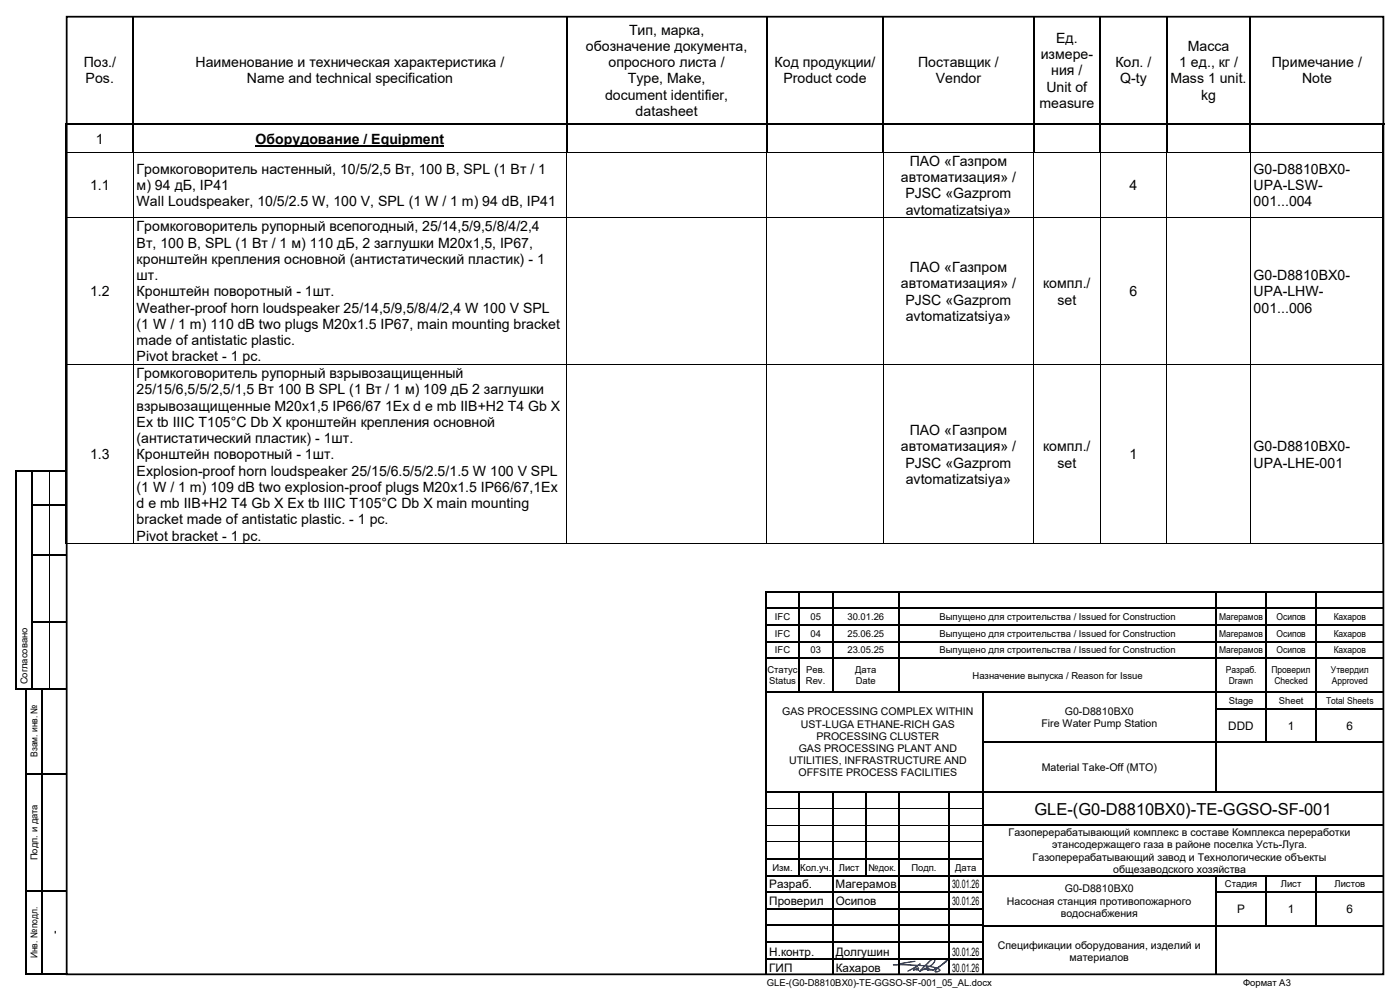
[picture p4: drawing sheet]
<svg xmlns="http://www.w3.org/2000/svg" width="420mm" height="297mm" viewBox="0 0 420 297" stroke-linecap="round" stroke-linejoin="round" font-family="sans-serif">
<defs><g id="words">
<text font-size="5" x="310.3" y="244.2">GLE-(G0-D8810BX0)-TE-GGSO-SF-001</text>
<g font-size="4.2">
<text x="188.7" y="10.4">Тип, марка,</text>
<text x="175.8" y="15.2">обозначение документа,</text>
<text x="312.2" y="17.7">измере-</text>
<text x="316.8" y="12.8">Ед.</text>
<text x="356.3" y="15.2">Масса</text>
<text x="25.1" y="20.1">Поз./</text>
<text x="58.7" y="20.1">Наименование и техническая характеристика /</text>
<text x="182.6" y="20.1">опросного листа /</text>
<text x="232.4" y="20.1">Код продукции/</text>
<text x="275.4" y="20.1">Поставщик /</text>
<text x="315.4" y="22.6">ния /</text>
<text x="334.6" y="20.1">Кол. /</text>
<text x="353.7" y="20.1">1 ед., кг /</text>
<text x="381.5" y="20.1">Примечание /</text>
<text x="25.7" y="25">Pos.</text>
<text x="74" y="25">Name and technical specification</text>
<text x="181.5" y="29.9">document identifier,</text>
<text x="188.4" y="25">Type, Make,</text>
<text x="235" y="25">Product code</text>
<text x="280.7" y="25">Vendor</text>
<text x="313.9" y="27.4">Unit of</text>
<text x="336" y="25">Q-ty</text>
<text x="351.1" y="25">Mass 1 unit.</text>
<text x="360.3" y="29.9">kg</text>
<text x="390.6" y="25">Note</text>
<text x="190.7" y="34.7">datasheet</text>
<text x="311.8" y="32.3">measure</text>
<text x="28.7" y="43.1">1</text>
<text x="76.7" y="43.1">Оборудование / Equipment</text>
<text x="41" y="52.1">Громкоговоритель настенный, 10/5/2,5 Вт, 100 В, SPL (1 Вт / 1</text>
<text x="272.9" y="49.7">ПАО «Газпром</text>
<text x="376.1" y="52.1">G0-D8810BX0-</text>
<text x="27" y="57">1.1</text>
<text x="41" y="57">м) 94 дБ, IP41</text>
<text x="270.2" y="54.6">автоматизация» /</text>
<text x="271.6" y="59.4">PJSC «Gazprom</text>
<text x="338.8" y="57">4</text>
<text x="376.1" y="57">UPA-LSW-</text>
<text x="41" y="61.9">Wall Loudspeaker, 10/5/2.5 W, 100 V, SPL (1 W / 1 m) 94 dB, IP41</text>
<text x="271.7" y="64.3">avtomatizatsiya»</text>
<text x="376.1" y="61.9">001...004</text>
<text x="41" y="69.3">Громкоговоритель рупорный всепогодный, 25/14,5/9,5/8/4/2,4</text>
<text x="41" y="74.2">Bт, 100 В, SPL (1 Вт / 1 м) 110 дБ, 2 заглушки M20x1,5, IP67,</text>
<text x="41" y="79.1">кронштейн крепления основной (антистатический пластик) - 1</text>
<text x="41" y="84">шт.</text>
<text x="272.9" y="81.5">ПАО «Газпром</text>
<text x="376.1" y="84">G0-D8810BX0-</text>
<text x="27" y="88.8">1.2</text>
<text x="41" y="88.8">Кронштейн поворотный - 1шт.</text>
<text x="270.2" y="86.4">автоматизация» /</text>
<text x="312.9" y="86.4">компл./</text>
<text x="338.8" y="88.8">6</text>
<text x="376.1" y="88.8">UPA-LHW-</text>
<text x="41" y="93.7">Weather-proof horn loudspeaker 25/14,5/9,5/8/4/2,4 W 100 V SPL</text>
<text x="271.6" y="91.3">PJSC «Gazprom</text>
<text x="317.2" y="91.3">set</text>
<text x="376.1" y="93.7">001...006</text>
<text x="41" y="98.6">(1 W / 1 m) 110 dB two plugs M20x1.5 IP67, main mounting bracket</text>
<text x="271.7" y="96.2">avtomatizatsiya»</text>
<text x="41" y="103.4">made of antistatic plastic.</text>
<text x="41" y="108.3">Pivot bracket - 1 pc.</text>
<text x="41" y="113.3">Громкоговоритель рупорный взрывозащищенный</text>
<text x="41" y="118.2">25/15/6,5/5/2,5/1,5 Вт 100 В SPL (1 Вт / 1 м) 109 дБ 2 заглушки</text>
<text x="41" y="123.1">взрывозащищенные M20x1,5 IP66/67 1Ex d e mb IIB+H2 T4 Gb X</text>
<text x="41" y="127.9">Ex tb IIIC T105°C Db X кронштейн крепления основной</text>
<text x="272.9" y="130.4">ПАО «Газпром</text>
<text x="27" y="137.7">1.3</text>
<text x="41" y="132.8">(антистатический пластик) - 1шт.</text>
<text x="41" y="137.7">Кронштейн поворотный - 1шт.</text>
<text x="270.2" y="135.3">автоматизация» /</text>
<text x="312.9" y="135.3">компл./</text>
<text x="338.8" y="137.7">1</text>
<text x="376.1" y="135.3">G0-D8810BX0-</text>
<text x="41" y="142.6">Explosion-proof horn loudspeaker 25/15/6.5/5/2.5/1.5 W 100 V SPL</text>
<text x="271.6" y="140.1">PJSC «Gazprom</text>
<text x="317.2" y="140.1">set</text>
<text x="376.1" y="140.1">UPA-LHE-001</text>
<text x="41" y="147.4">(1 W / 1 m) 109 dB two explosion-proof plugs M20x1.5 IP66/67,1Ex</text>
<text x="271.7" y="145">avtomatizatsiya»</text>
<text x="41" y="152.3">d e mb IIB+H2 T4 Gb X Ex tb IIIC T105°C Db X main mounting</text>
<text x="41" y="157.2">bracket made of antistatic plastic. - 1 pc.</text>
<text x="41" y="162">Pivot bracket - 1 pc.</text>
</g>
<g font-size="3.5">
<text x="368.5" y="218.8">DDD</text>
<text x="386.4" y="218.8">1</text>
<text x="404" y="218.8">6</text>
<text x="230.8" y="266.2">Разраб.</text>
<text x="250.7" y="266.2">Магерамов</text>
<text x="285.6" y="266.2">30.01.26</text>
<text x="230.8" y="271.2">Проверил</text>
<text x="250.7" y="271.2">Осипов</text>
<text x="285.6" y="271.2">30.01.26</text>
<text x="371.1" y="273.7">Р</text>
<text x="386.4" y="273.7">1</text>
<text x="404" y="273.7">6</text>
<text x="230.8" y="286.4">Н.контр.</text>
<text x="250.7" y="286.4">Долгушин</text>
<text x="285.6" y="286.4">30.01.26</text>
<text x="230.8" y="291.4">ГИП</text>
<text x="250.7" y="291.4">Кахаров</text>
<text x="285.6" y="291.4">30.01.26</text>
</g>
<g font-size="3.2">
<text x="234.7" y="214.4">GAS PROCESSING COMPLEX WITHIN</text>
<text x="319.4" y="214.2">G0-D8810BX0</text>
<text x="240.3" y="218.1">UST-LUGA ETHANE-RICH GAS</text>
<text x="244.9" y="221.7">PROCESSING CLUSTER</text>
<text x="312.4" y="217.8">Fire Water Pump Station</text>
<text x="239.6" y="225.3">GAS PROCESSING PLANT AND</text>
<text x="236.8" y="229">UTILITIES, INFRASTRUCTURE AND</text>
<text x="239.5" y="232.7">OFFSITE PROCESS FACILITIES</text>
<text x="312.5" y="231.1">Material Take-Off (MTO)</text>
<text x="302.6" y="250.6">Газоперерабатывающий комплекс в составе Комплекса переработки</text>
<text x="309.8" y="257.9">Газоперерабатывающий завод и Технологические объекты</text>
<text x="315.7" y="254.3">этансодержащего газа в районе поселка Усть-Луга.</text>
<text x="334" y="261.6">общезаводского хозяйства</text>
<text x="319.4" y="267.4">G0-D8810BX0</text>
<text x="302.1" y="271.1">Насосная станция противопожарного</text>
<text x="318.2" y="274.7">водоснабжения</text>
<text x="299.3" y="284.3">Спецификации оборудования, изделий и</text>
<text x="320.9" y="288">материалов</text>
</g>
<g font-size="2.8">
<text x="232.5" y="185.9">IFC</text>
<text x="243.1" y="185.9">05</text>
<text x="254.2" y="185.9">30.01.26</text>
<text x="281.8" y="185.9">Выпущено для строительства / Issued for Construction</text>
<text x="365.7" y="185.9">Магерамов</text>
<text x="382.9" y="185.9">Осипов</text>
<text x="400.1" y="185.9">Кахаров</text>
<text x="232.5" y="190.9">IFC</text>
<text x="243.1" y="190.9">04</text>
<text x="254.2" y="190.9">25.06.25</text>
<text x="281.8" y="190.9">Выпущено для строительства / Issued for Construction</text>
<text x="365.7" y="190.9">Магерамов</text>
<text x="382.9" y="190.9">Осипов</text>
<text x="400.1" y="190.9">Кахаров</text>
<text x="232.5" y="195.9">IFC</text>
<text x="243.1" y="195.9">03</text>
<text x="254.2" y="195.9">23.05.25</text>
<text x="281.8" y="195.9">Выпущено для строительства / Issued for Construction</text>
<text x="365.7" y="195.9">Магерамов</text>
<text x="382.9" y="195.9">Осипов</text>
<text x="400.1" y="195.9">Кахаров</text>
<text x="230.2" y="201.7">Статус</text>
<text x="241.8" y="201.7">Рев.</text>
<text x="256.6" y="201.7">Дата</text>
<text x="291.8" y="203.4">Назначение выпуска / Reason for Issue</text>
<text x="367.7" y="201.7">Разраб.</text>
<text x="381.5" y="201.7">Проверил</text>
<text x="399.3" y="201.7">Утвердил</text>
<text x="8.3" y="205.1" transform="rotate(-90 8.3 205.1)">Согласовано</text>
<text x="230.7" y="205">Status</text>
<text x="241.8" y="205">Rev.</text>
<text x="256.7" y="205">Date</text>
<text x="368.6" y="205">Drawn</text>
<text x="382.3" y="205">Checked</text>
<text x="399.5" y="205">Approved</text>
<text x="368.6" y="210.9">Stage</text>
<text x="383.7" y="210.9">Sheet</text>
<text x="397.8" y="210.9">Total Sheets</text>
<text x="11.3" y="226.9" transform="rotate(-90 11.3 226.9)">Взам. инв. №</text>
<text x="11.3" y="257.8" transform="rotate(-90 11.3 257.8)">Подп. и дата</text>
<text x="231.7" y="260.9">Изм.</text>
<text x="240.1" y="260.9">Кол.уч.</text>
<text x="251.7" y="260.9">Лист</text>
<text x="260.6" y="260.9">№док.</text>
<text x="273.4" y="260.9">Подп.</text>
<text x="286.6" y="260.9">Дата</text>
<text x="367.5" y="266">Стадия</text>
<text x="384.3" y="266">Лист</text>
<text x="400.3" y="266">Листов</text>
<text x="17.4" y="279.9" transform="rotate(-90 17.4 279.9)">-</text>
<text x="11.3" y="287.2" transform="rotate(-90 11.3 287.2)">Инв. № подл.</text>
<text x="230.1" y="295.6">GLE-(G0-D8810BX0)-TE-GGSO-SF-001_05_AL.docx</text>
<text x="372.9" y="295.6">Формат A3</text>
</g>
</g></defs>
<path d="M272.3 291l.1 .1" fill="none" stroke="#003fff" stroke-width=".3"/>
<path d="M272.3 291l.6-.2z" fill-rule="evenodd" fill="#003fff"/>
<path d="M272.3 291l.6-.2z" fill="none" stroke="#003fff" stroke-width=".3"/>
<path d="M272.9 290.8h.1" fill="none" stroke="#003fff" stroke-width=".3"/>
<path d="M272.8 290.7l.6-.2z" fill-rule="evenodd" fill="#003fff"/>
<path d="M272.8 290.8l.6-.2z" fill="none" stroke="#003fff" stroke-width=".3"/>
<path d="M273.4 290.6h.1" fill="none" stroke="#003fff" stroke-width=".3"/>
<path d="M273.3 290.5l.6-.2z" fill-rule="evenodd" fill="#003fff"/>
<path d="M273.3 290.5l.6-.2z" fill="none" stroke="#003fff" stroke-width=".3"/>
<path d="M273.9 290.3h.1" fill="none" stroke="#003fff" stroke-width=".3"/>
<path d="M273.8 290.2l.6-.2z" fill-rule="evenodd" fill="#003fff"/>
<path d="M273.8 290.2l.6-.2z" fill="none" stroke="#003fff" stroke-width=".3"/>
<path d="M274.4 290h.1" fill="none" stroke="#003fff" stroke-width=".3"/>
<path d="M274.3 289.9l.5-.2z" fill-rule="evenodd" fill="#003fff"/>
<path d="M274.3 289.9l.6-.2z" fill="none" stroke="#003fff" stroke-width=".3"/>
<path d="M274.8 289.6h.1" fill="none" stroke="#003fff" stroke-width=".3"/>
<path d="M274.8 289.6l.3-.1z" fill-rule="evenodd" fill="#003fff"/>
<path d="M274.8 289.6l.3-.1z" fill="none" stroke="#003fff" stroke-width=".3"/>
<path d="M275.1 289.5h.1" fill="none" stroke="#003fff" stroke-width=".3"/>
<path d="M275 289.5l.3-.1z" fill-rule="evenodd" fill="#003fff"/>
<path d="M275.1 289.5l.2-.1z" fill="none" stroke="#003fff" stroke-width=".3"/>
<path d="M275.3 289.3h.1" fill="none" stroke="#003fff" stroke-width=".3"/>
<path d="M275.3 289.3l.3-.1z" fill-rule="evenodd" fill="#003fff"/>
<path d="M275.3 289.3h.3z" fill="none" stroke="#003fff" stroke-width=".3"/>
<path d="M275.6 289.3h.1" fill="none" stroke="#003fff" stroke-width=".3"/>
<path d="M275.5 289.2h.2z" fill-rule="evenodd" fill="#003fff"/>
<path d="M275.6 289.2h.1z" fill="none" stroke="#003fff" stroke-width=".3"/>
<path d="M275.7 289.2h.1" fill="none" stroke="#003fff" stroke-width=".3"/>
<path d="M275.7 289.1h.1z" fill-rule="evenodd" fill="#003fff"/>
<path d="M275.7 289.1h.1z" fill="none" stroke="#003fff" stroke-width=".3"/>
<path d="M275.8 289.1h.1" fill="none" stroke="#003fff" stroke-width=".3"/>
<path d="M275.8 289h.1" fill="none" stroke="#003fff" stroke-width=".3"/>
<path d="M275.9 289h.1" fill="none" stroke="#003fff" stroke-width=".3"/>
<path d="M275.8 289h.1" fill="none" stroke="#003fff" stroke-width=".3"/>
<path d="M275.9 289h.1" fill="none" stroke="#003fff" stroke-width=".3"/>
<path d="M275.9 289h.1" fill="none" stroke="#003fff" stroke-width=".3"/>
<path d="M275.9 289h.1" fill="none" stroke="#003fff" stroke-width=".3"/>
<path d="M275.9 288.9h.1" fill="none" stroke="#003fff" stroke-width=".3"/>
<path d="M275.9 288.9v.1" fill="none" stroke="#003fff" stroke-width=".3"/>
<path d="M275.9 289h.1" fill="none" stroke="#003fff" stroke-width=".3"/>
<path d="M275.9 288.9h.1" fill="none" stroke="#003fff" stroke-width=".3"/>
<path d="M275.9 289h.1" fill="none" stroke="#003fff" stroke-width=".3"/>
<path d="M275.9 288.9h.1" fill="none" stroke="#003fff" stroke-width=".3"/>
<path d="M275.9 289h.1" fill="none" stroke="#003fff" stroke-width=".3"/>
<path d="M275.9 288.9h.1" fill="none" stroke="#003fff" stroke-width=".3"/>
<path d="M275.9 289h.1" fill="none" stroke="#003fff" stroke-width=".3"/>
<path d="M275.8 289h.1" fill="none" stroke="#003fff" stroke-width=".3"/>
<path d="M275.8 289h.1" fill="none" stroke="#003fff" stroke-width=".3"/>
<path d="M275.7 289h.1" fill="none" stroke="#003fff" stroke-width=".3"/>
<path d="M275.5 289.2l.2-.1z" fill-rule="evenodd" fill="#003fff"/>
<path d="M275.6 289.2l.2-.1z" fill="none" stroke="#003fff" stroke-width=".3"/>
<path d="M275.6 289.2h.1" fill="none" stroke="#003fff" stroke-width=".3"/>
<path d="M275.6 289.2h.1" fill="none" stroke="#003fff" stroke-width=".3"/>
<path d="M275.5 289.2h.1" fill="none" stroke="#003fff" stroke-width=".3"/>
<path d="M275.5 289.3h.1" fill="none" stroke="#003fff" stroke-width=".3"/>
<path d="M275.5 289.4h.1" fill="none" stroke="#003fff" stroke-width=".3"/>
<path d="M275.3 289.4l.1-.1z" fill-rule="evenodd" fill="#003fff"/>
<path d="M275.3 289.4h.2z" fill="none" stroke="#003fff" stroke-width=".3"/>
<path d="M275.3 289.4h.1" fill="none" stroke="#003fff" stroke-width=".3"/>
<path d="M275.1 289.5l.2-.1z" fill-rule="evenodd" fill="#003fff"/>
<path d="M275.1 289.5l.2-.1z" fill="none" stroke="#003fff" stroke-width=".3"/>
<path d="M275.1 289.5h.1" fill="none" stroke="#003fff" stroke-width=".3"/>
<path d="M274.6 289.9l.5-.3z" fill-rule="evenodd" fill="#003fff"/>
<path d="M274.7 289.9l.4-.3z" fill="none" stroke="#003fff" stroke-width=".3"/>
<path d="M274.7 289.9h.1" fill="none" stroke="#003fff" stroke-width=".3"/>
<path d="M274.4 290.1l.3-.2z" fill-rule="evenodd" fill="#003fff"/>
<path d="M274.4 290.1l.3-.1z" fill="none" stroke="#003fff" stroke-width=".3"/>
<path d="M274.4 290.1h.1" fill="none" stroke="#003fff" stroke-width=".3"/>
<path d="M274.4 290.1l-.1 .2z" fill-rule="evenodd" fill="#003fff"/>
<path d="M274.4 290.1l-.1 .3z" fill="none" stroke="#003fff" stroke-width=".3"/>
<path d="M274.3 290.3h.1" fill="none" stroke="#003fff" stroke-width=".3"/>
<path d="M274.2 290.3v.1z" fill-rule="evenodd" fill="#003fff"/>
<path d="M274.3 290.3l-.1 .2z" fill="none" stroke="#003fff" stroke-width=".3"/>
<path d="M274.2 290.4h.1" fill="none" stroke="#003fff" stroke-width=".3"/>
<path d="M274.1 290.4v.2z" fill-rule="evenodd" fill="#003fff"/>
<path d="M274.2 290.4l-.1 .2z" fill="none" stroke="#003fff" stroke-width=".3"/>
<path d="M274.1 290.5v.1" fill="none" stroke="#003fff" stroke-width=".3"/>
<path d="M274.1 290.6h.1" fill="none" stroke="#003fff" stroke-width=".3"/>
<path d="M274 290.6h.1" fill="none" stroke="#003fff" stroke-width=".3"/>
<path d="M274.1 290.6h.1" fill="none" stroke="#003fff" stroke-width=".3"/>
<path d="M274 290.7h.1" fill="none" stroke="#003fff" stroke-width=".3"/>
<path d="M274.1 290.7h.1" fill="none" stroke="#003fff" stroke-width=".3"/>
<path d="M274.1 290.8h.1" fill="none" stroke="#003fff" stroke-width=".3"/>
<path d="M274.1 290.7h.1" fill="none" stroke="#003fff" stroke-width=".3"/>
<path d="M274.1 290.8h.1" fill="none" stroke="#003fff" stroke-width=".3"/>
<path d="M274.1 290.7h.1" fill="none" stroke="#003fff" stroke-width=".3"/>
<path d="M274.1 290.8h.1" fill="none" stroke="#003fff" stroke-width=".3"/>
<path d="M274.1 290.7h.1" fill="none" stroke="#003fff" stroke-width=".3"/>
<path d="M274.2 290.8h.1" fill="none" stroke="#003fff" stroke-width=".3"/>
<path d="M274.1 290.7h.1" fill="none" stroke="#003fff" stroke-width=".3"/>
<path d="M274.2 290.8h.1" fill="none" stroke="#003fff" stroke-width=".3"/>
<path d="M274.2 290.7h.1" fill="none" stroke="#003fff" stroke-width=".3"/>
<path d="M274.3 290.8h.1" fill="none" stroke="#003fff" stroke-width=".3"/>
<path d="M274.3 290.7l.1-.1z" fill-rule="evenodd" fill="#003fff"/>
<path d="M274.3 290.7h.2z" fill="none" stroke="#003fff" stroke-width=".3"/>
<path d="M274.4 290.6h.1" fill="none" stroke="#003fff" stroke-width=".3"/>
<path d="M274.4 290.6h.2z" fill-rule="evenodd" fill="#003fff"/>
<path d="M274.4 290.6h.2z" fill="none" stroke="#003fff" stroke-width=".3"/>
<path d="M274.6 290.5h.1" fill="none" stroke="#003fff" stroke-width=".3"/>
<path d="M274.5 290.5h.2z" fill-rule="evenodd" fill="#003fff"/>
<path d="M274.6 290.5h.1z" fill="none" stroke="#003fff" stroke-width=".3"/>
<path d="M274.7 290.4v.1" fill="none" stroke="#003fff" stroke-width=".3"/>
<path d="M274.7 290.4l.2-.1z" fill-rule="evenodd" fill="#003fff"/>
<path d="M274.7 290.4h.3z" fill="none" stroke="#003fff" stroke-width=".3"/>
<path d="M274.9 290.3h.1" fill="none" stroke="#003fff" stroke-width=".3"/>
<path d="M274.9 290.3h.2z" fill-rule="evenodd" fill="#003fff"/>
<path d="M274.9 290.3h.2z" fill="none" stroke="#003fff" stroke-width=".3"/>
<path d="M275.1 290.3h.1" fill="none" stroke="#003fff" stroke-width=".3"/>
<path d="M275 290.2l.2 .1z" fill-rule="evenodd" fill="#003fff"/>
<path d="M275.1 290.3h.1z" fill="none" stroke="#003fff" stroke-width=".3"/>
<path d="M275.2 290.2h.1" fill="none" stroke="#003fff" stroke-width=".3"/>
<path d="M275.2 290.2h.1z" fill-rule="evenodd" fill="#003fff"/>
<path d="M275.2 290.2h.1z" fill="none" stroke="#003fff" stroke-width=".3"/>
<path d="M275.3 290.2h.1" fill="none" stroke="#003fff" stroke-width=".3"/>
<path d="M275.3 290.1l.2 .1z" fill-rule="evenodd" fill="#003fff"/>
<path d="M275.3 290.2h.2z" fill="none" stroke="#003fff" stroke-width=".3"/>
<path d="M275.5 290.1h.1" fill="none" stroke="#003fff" stroke-width=".3"/>
<path d="M275.5 290.1h.1" fill="none" stroke="#003fff" stroke-width=".3"/>
<path d="M275.5 290.1h.1" fill="none" stroke="#003fff" stroke-width=".3"/>
<path d="M275.5 290.1h.1" fill="none" stroke="#003fff" stroke-width=".3"/>
<path d="M275.5 290.2h.1" fill="none" stroke="#003fff" stroke-width=".3"/>
<path d="M275.5 290.2h.1" fill="none" stroke="#003fff" stroke-width=".3"/>
<path d="M275.5 290.2h.1" fill="none" stroke="#003fff" stroke-width=".3"/>
<path d="M275.5 290.2h.1" fill="none" stroke="#003fff" stroke-width=".3"/>
<path d="M275.5 290.2h.1" fill="none" stroke="#003fff" stroke-width=".3"/>
<path d="M275.5 290.2h.1" fill="none" stroke="#003fff" stroke-width=".3"/>
<path d="M275.4 290.2h.1" fill="none" stroke="#003fff" stroke-width=".3"/>
<path d="M275.4 290.3h.1" fill="none" stroke="#003fff" stroke-width=".3"/>
<path d="M275.3 290.3h.1" fill="none" stroke="#003fff" stroke-width=".3"/>
<path d="M275.3 290.4h.1" fill="none" stroke="#003fff" stroke-width=".3"/>
<path d="M275.2 290.4h.1" fill="none" stroke="#003fff" stroke-width=".3"/>
<path d="M275.3 290.4h.1" fill="none" stroke="#003fff" stroke-width=".3"/>
<path d="M275.2 290.4h.1" fill="none" stroke="#003fff" stroke-width=".3"/>
<path d="M275.2 290.5h.1" fill="none" stroke="#003fff" stroke-width=".3"/>
<path d="M275.1 290.6h.1" fill="none" stroke="#003fff" stroke-width=".3"/>
<path d="M275.1 290.5l-.1 .1z" fill-rule="evenodd" fill="#003fff"/>
<path d="M275.1 290.5l-.1 .2z" fill="none" stroke="#003fff" stroke-width=".3"/>
<path d="M275 290.6h.1" fill="none" stroke="#003fff" stroke-width=".3"/>
<path d="M275 290.6l-.1 .1z" fill-rule="evenodd" fill="#003fff"/>
<path d="M275 290.6v.2z" fill="none" stroke="#003fff" stroke-width=".3"/>
<path d="M275 290.8h.1" fill="none" stroke="#003fff" stroke-width=".3"/>
<path d="M274.5 288.1v.1" fill="none" stroke="#003fff" stroke-width=".3"/>
<path d="M273.1 288.3l1.3-.2z" fill-rule="evenodd" fill="#003fff"/>
<path d="M273.1 288.3l1.4-.1z" fill="none" stroke="#003fff" stroke-width=".3"/>
<path d="M273.1 288.3h.1" fill="none" stroke="#003fff" stroke-width=".3"/>
<path d="M272.4 288.4l.7-.1z" fill-rule="evenodd" fill="#003fff"/>
<path d="M272.4 288.4h.7z" fill="none" stroke="#003fff" stroke-width=".3"/>
<path d="M272.4 288.4h.1" fill="none" stroke="#003fff" stroke-width=".3"/>
<path d="M271.7 288.5l.7-.1z" fill-rule="evenodd" fill="#003fff"/>
<path d="M271.7 288.5h.7z" fill="none" stroke="#003fff" stroke-width=".3"/>
<path d="M271.7 288.5h.1" fill="none" stroke="#003fff" stroke-width=".3"/>
<path d="M270.9 288.6h.8z" fill-rule="evenodd" fill="#003fff"/>
<path d="M271 288.6h.7z" fill="none" stroke="#003fff" stroke-width=".3"/>
<path d="M271 288.6h.1" fill="none" stroke="#003fff" stroke-width=".3"/>
<path d="M270.6 288.7h.3z" fill-rule="evenodd" fill="#003fff"/>
<path d="M270.6 288.7h.4z" fill="none" stroke="#003fff" stroke-width=".3"/>
<path d="M270.6 288.7h.1" fill="none" stroke="#003fff" stroke-width=".3"/>
<path d="M270.2 288.8l.4-.1z" fill-rule="evenodd" fill="#003fff"/>
<path d="M270.3 288.8h.3z" fill="none" stroke="#003fff" stroke-width=".3"/>
<path d="M270.3 288.8h.1" fill="none" stroke="#003fff" stroke-width=".3"/>
<path d="M269.9 288.8h.4z" fill-rule="evenodd" fill="#003fff"/>
<path d="M270 288.9l.3-.1z" fill="none" stroke="#003fff" stroke-width=".3"/>
<path d="M270 288.9h.1" fill="none" stroke="#003fff" stroke-width=".3"/>
<path d="M269.7 288.9h.3z" fill-rule="evenodd" fill="#003fff"/>
<path d="M269.7 289l.3-.1z" fill="none" stroke="#003fff" stroke-width=".3"/>
<path d="M269.7 289h.1" fill="none" stroke="#003fff" stroke-width=".3"/>
<path d="M269.4 289h.3z" fill-rule="evenodd" fill="#003fff"/>
<path d="M269.4 289h.3z" fill="none" stroke="#003fff" stroke-width=".3"/>
<path d="M269.4 289.1h.1" fill="none" stroke="#003fff" stroke-width=".3"/>
<path d="M269.2 289.1h.2z" fill-rule="evenodd" fill="#003fff"/>
<path d="M269.3 289.1h.1z" fill="none" stroke="#003fff" stroke-width=".3"/>
<path d="M269.3 289.1h.1" fill="none" stroke="#003fff" stroke-width=".3"/>
<path d="M269.1 289.1h.2z" fill-rule="evenodd" fill="#003fff"/>
<path d="M269.1 289.1h.2z" fill="none" stroke="#003fff" stroke-width=".3"/>
<path d="M269.1 289.2h.1" fill="none" stroke="#003fff" stroke-width=".3"/>
<path d="M268.9 289.1l.2 .1z" fill-rule="evenodd" fill="#003fff"/>
<path d="M268.9 289.1l.2 .1z" fill="none" stroke="#003fff" stroke-width=".3"/>
<path d="M268.9 289.2h.1" fill="none" stroke="#003fff" stroke-width=".3"/>
<path d="M268.7 289.1l.2 .1z" fill-rule="evenodd" fill="#003fff"/>
<path d="M268.7 289.2h.2z" fill="none" stroke="#003fff" stroke-width=".3"/>
<path d="M268.7 289.2h.1" fill="none" stroke="#003fff" stroke-width=".3"/>
<path d="M268.4 289.1l.3 .1z" fill-rule="evenodd" fill="#003fff"/>
<path d="M268.5 289.2h.2z" fill="none" stroke="#003fff" stroke-width=".3"/>
<path d="M268.5 289.2h.1" fill="none" stroke="#003fff" stroke-width=".3"/>
<path d="M268.2 289.1l.2 .1z" fill-rule="evenodd" fill="#003fff"/>
<path d="M268.2 289.2h.3z" fill="none" stroke="#003fff" stroke-width=".3"/>
<path d="M268.2 289.2h.1" fill="none" stroke="#003fff" stroke-width=".3"/>
<path d="M268.2 289.2h.1" fill="none" stroke="#003fff" stroke-width=".3"/>
<path d="M268.1 289.2h.1" fill="none" stroke="#003fff" stroke-width=".3"/>
<path d="M268.1 289.2h.1" fill="none" stroke="#003fff" stroke-width=".3"/>
<path d="M268.1 289.2h.1" fill="none" stroke="#003fff" stroke-width=".3"/>
<path d="M268.1 289.2h.1" fill="none" stroke="#003fff" stroke-width=".3"/>
<path d="M268 289.2h.1" fill="none" stroke="#003fff" stroke-width=".3"/>
<path d="M268 289.2h.1" fill="none" stroke="#003fff" stroke-width=".3"/>
<path d="M268 289.1v.1" fill="none" stroke="#003fff" stroke-width=".3"/>
<path d="M268 289.1h.1" fill="none" stroke="#003fff" stroke-width=".3"/>
<path d="M268 289.1h.1" fill="none" stroke="#003fff" stroke-width=".3"/>
<path d="M268 289.1h.1" fill="none" stroke="#003fff" stroke-width=".3"/>
<path d="M268.1 289.1h.1" fill="none" stroke="#003fff" stroke-width=".3"/>
<path d="M268.1 289.1h.1" fill="none" stroke="#003fff" stroke-width=".3"/>
<path d="M268.2 289.1h.1" fill="none" stroke="#003fff" stroke-width=".3"/>
<path d="M268.2 289.1h.1" fill="none" stroke="#003fff" stroke-width=".3"/>
<path d="M268.3 289.1h.1" fill="none" stroke="#003fff" stroke-width=".3"/>
<path d="M268.3 289.1h.1" fill="none" stroke="#003fff" stroke-width=".3"/>
<path d="M268.4 289.1h.1" fill="none" stroke="#003fff" stroke-width=".3"/>
<path d="M268.3 289.1h.2z" fill-rule="evenodd" fill="#003fff"/>
<path d="M268.4 289.1h.1z" fill="none" stroke="#003fff" stroke-width=".3"/>
<path d="M268.5 289.1h.1" fill="none" stroke="#003fff" stroke-width=".3"/>
<path d="M268.5 289.1h.3z" fill-rule="evenodd" fill="#003fff"/>
<path d="M268.5 289.1l.4 .1z" fill="none" stroke="#003fff" stroke-width=".3"/>
<path d="M268.9 289.2h.1" fill="none" stroke="#003fff" stroke-width=".3"/>
<path d="M268.8 289.1h.4z" fill-rule="evenodd" fill="#003fff"/>
<path d="M268.9 289.1l.3 .1zM269.2 289.2h.1" fill="none" stroke="#003fff" stroke-width=".3"/>
<path d="M269.2 289.1h.7z" fill-rule="evenodd" fill="#003fff"/>
<path d="M269.2 289.1l.7 .1zM269.9 289.1h.1" fill="none" stroke="#003fff" stroke-width=".3"/>
<path d="M269.9 289.1h.7z" fill-rule="evenodd" fill="#003fff"/>
<path d="M269.9 289.1l.7 .1zM270.6 289.1h.1" fill="none" stroke="#003fff" stroke-width=".3"/>
<path d="M270.6 289.1l.7 .1z" fill-rule="evenodd" fill="#003fff"/>
<path d="M270.6 289.1l.7 .1z" fill="none" stroke="#003fff" stroke-width=".3"/>
<path d="M271.3 289.1h.1" fill="none" stroke="#003fff" stroke-width=".3"/>
<path d="M271.3 289.1l1.4 .1z" fill-rule="evenodd" fill="#003fff"/>
<path d="M271.3 289.1l1.4 .1z" fill="none" stroke="#003fff" stroke-width=".3"/>
<path d="M272.7 289.2h.1" fill="none" stroke="#003fff" stroke-width=".3"/>
<path d="M272.7 289.2l2.8 .1z" fill-rule="evenodd" fill="#003fff"/>
<path d="M272.7 289.2l2.8 .1z" fill="none" stroke="#003fff" stroke-width=".3"/>
<path d="M275.5 289.3h.1" fill="none" stroke="#003fff" stroke-width=".3"/>
<path d="M275.5 289.3l1.4 .1z" fill-rule="evenodd" fill="#003fff"/>
<path d="M275.5 289.3l1.4 .2z" fill="none" stroke="#003fff" stroke-width=".3"/>
<path d="M276.9 289.4h.1" fill="none" stroke="#003fff" stroke-width=".3"/>
<path d="M276.9 289.4l.7 .1z" fill-rule="evenodd" fill="#003fff"/>
<path d="M276.9 289.4l.7 .1z" fill="none" stroke="#003fff" stroke-width=".3"/>
<path d="M277.6 289.4h.1" fill="none" stroke="#003fff" stroke-width=".3"/>
<path d="M277.6 289.4l.7 .2z" fill-rule="evenodd" fill="#003fff"/>
<path d="M277.6 289.4l.7 .2z" fill="none" stroke="#003fff" stroke-width=".3"/>
<path d="M278.3 289.5h.1" fill="none" stroke="#003fff" stroke-width=".3"/>
<path d="M278.3 289.5l.7 .2z" fill-rule="evenodd" fill="#003fff"/>
<path d="M278.3 289.5l.7 .2z" fill="none" stroke="#003fff" stroke-width=".3"/>
<path d="M279 289.6h.1" fill="none" stroke="#003fff" stroke-width=".3"/>
<path d="M279 289.6l.7 .2z" fill-rule="evenodd" fill="#003fff"/>
<path d="M279 289.6l.7 .2z" fill="none" stroke="#003fff" stroke-width=".3"/>
<path d="M279.7 289.8h.1" fill="none" stroke="#003fff" stroke-width=".3"/>
<path d="M279.7 289.7l.3 .2z" fill-rule="evenodd" fill="#003fff"/>
<path d="M279.7 289.8l.3 .1z" fill="none" stroke="#003fff" stroke-width=".3"/>
<path d="M280.1 289.8h.1" fill="none" stroke="#003fff" stroke-width=".3"/>
<path d="M280 289.8l.4 .2z" fill-rule="evenodd" fill="#003fff"/>
<path d="M280.1 289.8l.3 .2z" fill="none" stroke="#003fff" stroke-width=".3"/>
<path d="M280.4 289.9h.1" fill="none" stroke="#003fff" stroke-width=".3"/>
<path d="M280.4 289.9l.6 .3z" fill-rule="evenodd" fill="#003fff"/>
<path d="M280.4 289.9l.6 .3z" fill="none" stroke="#003fff" stroke-width=".3"/>
<path d="M281.1 290.1h.1" fill="none" stroke="#003fff" stroke-width=".3"/>
<path d="M281 290.1l.4 .2z" fill-rule="evenodd" fill="#003fff"/>
<path d="M281.1 290.1l.3 .2z" fill="none" stroke="#003fff" stroke-width=".3"/>
<path d="M281.4 290.3h.1" fill="none" stroke="#003fff" stroke-width=".3"/>
<path d="M281.4 290.2l.1 .2z" fill-rule="evenodd" fill="#003fff"/>
<path d="M281.4 290.3l.1 .1z" fill="none" stroke="#003fff" stroke-width=".3"/>
<path d="M281.6 290.3h.1" fill="none" stroke="#003fff" stroke-width=".3"/>
<path d="M281.5 290.3l.2 .2z" fill-rule="evenodd" fill="#003fff"/>
<path d="M281.6 290.3l.1 .2z" fill="none" stroke="#003fff" stroke-width=".3"/>
<path d="M281.7 290.4h.1" fill="none" stroke="#003fff" stroke-width=".3"/>
<path d="M281.7 290.4l.1 .2z" fill-rule="evenodd" fill="#003fff"/>
<path d="M281.7 290.4l.1 .2z" fill="none" stroke="#003fff" stroke-width=".3"/>
<path d="M281.8 290.5h.1" fill="none" stroke="#003fff" stroke-width=".3"/>
<path d="M281.9 290.5h.1" fill="none" stroke="#003fff" stroke-width=".3"/>
<path d="M281.9 290.6h.1" fill="none" stroke="#003fff" stroke-width=".3"/>
<path d="M281.9 290.6h.1" fill="none" stroke="#003fff" stroke-width=".3"/>
<path d="M282 290.7h.1" fill="none" stroke="#003fff" stroke-width=".3"/>
<path d="M282 290.7h.1" fill="none" stroke="#003fff" stroke-width=".3"/>
<path d="M282 290.8h.1" fill="none" stroke="#003fff" stroke-width=".3"/>
<path d="M282 290.8h.1" fill="none" stroke="#003fff" stroke-width=".3"/>
<path d="M282 290.8h.1" fill="none" stroke="#003fff" stroke-width=".3"/>
<path d="M282 290.8h.1" fill="none" stroke="#003fff" stroke-width=".3"/>
<path d="M282 290.9h.1" fill="none" stroke="#003fff" stroke-width=".3"/>
<path d="M282 290.9h.1" fill="none" stroke="#003fff" stroke-width=".3"/>
<path d="M281.9 291h.1" fill="none" stroke="#003fff" stroke-width=".3"/>
<path d="M281.9 291h.1" fill="none" stroke="#003fff" stroke-width=".3"/>
<path d="M281.8 291h.1" fill="none" stroke="#003fff" stroke-width=".3"/>
<path d="M281.6 291h.2z" fill-rule="evenodd" fill="#003fff"/>
<path d="M281.6 291h.2z" fill="none" stroke="#003fff" stroke-width=".3"/>
<path d="M281.7 291.1h.1" fill="none" stroke="#003fff" stroke-width=".3"/>
<path d="M281.5 291.1h.1z" fill-rule="evenodd" fill="#003fff"/>
<path d="M281.5 291.1h.2z" fill="none" stroke="#003fff" stroke-width=".3"/>
<path d="M281.5 291.2h.1" fill="none" stroke="#003fff" stroke-width=".3"/>
<path d="M281.3 291.2h.2z" fill-rule="evenodd" fill="#003fff"/>
<path d="M281.3 291.2h.2z" fill="none" stroke="#003fff" stroke-width=".3"/>
<path d="M281.3 291.2h.1" fill="none" stroke="#003fff" stroke-width=".3"/>
<path d="M281.1 291.2h.2z" fill-rule="evenodd" fill="#003fff"/>
<path d="M281.2 291.2h.1z" fill="none" stroke="#003fff" stroke-width=".3"/>
<path d="M281.2 291.3h.1" fill="none" stroke="#003fff" stroke-width=".3"/>
<path d="M281 291.2l.1 .1z" fill-rule="evenodd" fill="#003fff"/>
<path d="M281 291.2l.2 .1z" fill="none" stroke="#003fff" stroke-width=".3"/>
<path d="M281 291.3h.1" fill="none" stroke="#003fff" stroke-width=".3"/>
<path d="M280.8 291.2l.2 .1z" fill-rule="evenodd" fill="#003fff"/>
<path d="M280.8 291.3h.2z" fill="none" stroke="#003fff" stroke-width=".3"/>
<path d="M280.8 291.3h.1" fill="none" stroke="#003fff" stroke-width=".3"/>
<path d="M280.8 291.3h.1" fill="none" stroke="#003fff" stroke-width=".3"/>
<path d="M280.7 291.3h.1" fill="none" stroke="#003fff" stroke-width=".3"/>
<path d="M280.7 291.3h.1" fill="none" stroke="#003fff" stroke-width=".3"/>
<path d="M280.6 291.3h.1" fill="none" stroke="#003fff" stroke-width=".3"/>
<path d="M280.6 291.3h.1" fill="none" stroke="#003fff" stroke-width=".3"/>
<path d="M280.6 291.3h.1" fill="none" stroke="#003fff" stroke-width=".3"/>
<path d="M280.6 291.3h.1" fill="none" stroke="#003fff" stroke-width=".3"/>
<path d="M280.5 291.2h.1" fill="none" stroke="#003fff" stroke-width=".3"/>
<path d="M280.5 291.2h.1" fill="none" stroke="#003fff" stroke-width=".3"/>
<path d="M280.5 291.2h.1" fill="none" stroke="#003fff" stroke-width=".3"/>
<path d="M280.5 291.2h.1" fill="none" stroke="#003fff" stroke-width=".3"/>
<path d="M280.5 291.1h.1" fill="none" stroke="#003fff" stroke-width=".3"/>
<path d="M277.4 289.3v.1" fill="none" stroke="#003fff" stroke-width=".3"/>
<path d="M277.3 289.3l-.1 .5z" fill-rule="evenodd" fill="#003fff"/>
<path d="M277.4 289.3l-.2 .5z" fill="none" stroke="#003fff" stroke-width=".3"/>
<path d="M277.2 289.8h.1" fill="none" stroke="#003fff" stroke-width=".3"/>
<path d="M277.1 289.7l-.1 .3z" fill-rule="evenodd" fill="#003fff"/>
<path d="M277.1 289.7l-.1 .3z" fill="none" stroke="#003fff" stroke-width=".3"/>
<path d="M277 290h.1" fill="none" stroke="#003fff" stroke-width=".3"/>
<path d="M277 289.9l-.1 .3z" fill-rule="evenodd" fill="#003fff"/>
<path d="M277 289.9l-.1 .3z" fill="none" stroke="#003fff" stroke-width=".3"/>
<path d="M276.9 290.2h.1" fill="none" stroke="#003fff" stroke-width=".3"/>
<path d="M276.8 290.1l-.3 .4z" fill-rule="evenodd" fill="#003fff"/>
<path d="M276.8 290.1l-.2 .4z" fill="none" stroke="#003fff" stroke-width=".3"/>
<path d="M276.5 290.5h.1" fill="none" stroke="#003fff" stroke-width=".3"/>
<path d="M276.5 290.5l-.3 .4z" fill-rule="evenodd" fill="#003fff"/>
<path d="M276.5 290.5l-.2 .4z" fill="none" stroke="#003fff" stroke-width=".3"/>
<path d="M276.3 290.9h.1" fill="none" stroke="#003fff" stroke-width=".3"/>
<path d="M276.3 290.9h.1" fill="none" stroke="#003fff" stroke-width=".3"/>
<path d="M276.2 291h.1" fill="none" stroke="#003fff" stroke-width=".3"/>
<path d="M276.2 291h.1" fill="none" stroke="#003fff" stroke-width=".3"/>
<path d="M276.1 291.1h.1" fill="none" stroke="#003fff" stroke-width=".3"/>
<path d="M276.1 291.1h.1" fill="none" stroke="#003fff" stroke-width=".3"/>
<path d="M276 291.1h.1" fill="none" stroke="#003fff" stroke-width=".3"/>
<path d="M276 291.1h.1" fill="none" stroke="#003fff" stroke-width=".3"/>
<path d="M276 291.2h.1" fill="none" stroke="#003fff" stroke-width=".3"/>
<path d="M276 291.2h.1" fill="none" stroke="#003fff" stroke-width=".3"/>
<path d="M275.9 291.2h.1" fill="none" stroke="#003fff" stroke-width=".3"/>
<path d="M275.9 291.2h.1" fill="none" stroke="#003fff" stroke-width=".3"/>
<path d="M275.9 291.1v.1" fill="none" stroke="#003fff" stroke-width=".3"/>
<path d="M275.9 291.1h.1" fill="none" stroke="#003fff" stroke-width=".3"/>
<path d="M275.9 291.1h.1" fill="none" stroke="#003fff" stroke-width=".3"/>
<path d="M275.9 291.1h.1" fill="none" stroke="#003fff" stroke-width=".3"/>
<path d="M275.9 291.1h.1" fill="none" stroke="#003fff" stroke-width=".3"/>
<path d="M275.9 291.1h.1" fill="none" stroke="#003fff" stroke-width=".3"/>
<path d="M275.9 291h.1" fill="none" stroke="#003fff" stroke-width=".3"/>
<path d="M275.9 291h.1" fill="none" stroke="#003fff" stroke-width=".3"/>
<path d="M276 290.9l-.1 .1" fill="none" stroke="#003fff" stroke-width=".3"/>
<path d="M276 290.9h.1" fill="none" stroke="#003fff" stroke-width=".3"/>
<path d="M276 290.9h.1" fill="none" stroke="#003fff" stroke-width=".3"/>
<path d="M276 290.9h.1" fill="none" stroke="#003fff" stroke-width=".3"/>
<path d="M276.1 290.8h.1" fill="none" stroke="#003fff" stroke-width=".3"/>
<path d="M276.1 290.8h.1" fill="none" stroke="#003fff" stroke-width=".3"/>
<path d="M276.2 290.7h.1" fill="none" stroke="#003fff" stroke-width=".3"/>
<path d="M276.2 290.7h.3z" fill-rule="evenodd" fill="#003fff"/>
<path d="M276.2 290.7h.3z" fill="none" stroke="#003fff" stroke-width=".3"/>
<path d="M276.5 290.6h.1" fill="none" stroke="#003fff" stroke-width=".3"/>
<path d="M276.5 290.6h.2z" fill-rule="evenodd" fill="#003fff"/>
<path d="M276.5 290.6h.2z" fill="none" stroke="#003fff" stroke-width=".3"/>
<path d="M276.7 290.6h.1" fill="none" stroke="#003fff" stroke-width=".3"/>
<path d="M276.7 290.5l.2 .1z" fill-rule="evenodd" fill="#003fff"/>
<path d="M276.7 290.6h.3z" fill="none" stroke="#003fff" stroke-width=".3"/>
<path d="M277 290.6h.1" fill="none" stroke="#003fff" stroke-width=".3"/>
<path d="M276.9 290.5h.3z" fill-rule="evenodd" fill="#003fff"/>
<path d="M276.9 290.5h.3z" fill="none" stroke="#003fff" stroke-width=".3"/>
<path d="M277.2 290.5h.1" fill="none" stroke="#003fff" stroke-width=".3"/>
<path d="M277.1 290.4l.5-.1z" fill-rule="evenodd" fill="#003fff"/>
<path d="M277.2 290.4l.4-.1z" fill="none" stroke="#003fff" stroke-width=".3"/>
<path d="M277.6 290.3h.1" fill="none" stroke="#003fff" stroke-width=".3"/>
<path d="M277.6 290.2l.4-.1z" fill-rule="evenodd" fill="#003fff"/>
<path d="M277.6 290.2l.5-.1z" fill="none" stroke="#003fff" stroke-width=".3"/>
<path d="M278.1 290.1h.1" fill="none" stroke="#003fff" stroke-width=".3"/>
<path d="M278 290l.9-.4z" fill-rule="evenodd" fill="#003fff"/>
<path d="M278 290l.9-.4z" fill="none" stroke="#003fff" stroke-width=".3"/>
<path d="M278.9 289.6h.1" fill="none" stroke="#003fff" stroke-width=".3"/>
<path d="M278.9 289.5l.4-.2z" fill-rule="evenodd" fill="#003fff"/>
<path d="M278.9 289.6l.4-.2z" fill="none" stroke="#003fff" stroke-width=".3"/>
<path d="M279.3 289.4h.1" fill="none" stroke="#003fff" stroke-width=".3"/>
<path d="M279.3 289.3l.2-.1z" fill-rule="evenodd" fill="#003fff"/>
<path d="M279.3 289.3l.2-.1z" fill="none" stroke="#003fff" stroke-width=".3"/>
<path d="M279.5 289.2h.1" fill="none" stroke="#003fff" stroke-width=".3"/>
<path d="M279.5 289.1l.2-.1z" fill-rule="evenodd" fill="#003fff"/>
<path d="M279.5 289.2l.2-.1z" fill="none" stroke="#003fff" stroke-width=".3"/>
<path d="M279.7 289.1h.1" fill="none" stroke="#003fff" stroke-width=".3"/>
<path d="M279.8 288.8l-.1 .2z" fill-rule="evenodd" fill="#003fff"/>
<path d="M279.8 288.8l-.1 .3z" fill="none" stroke="#003fff" stroke-width=".3"/>
<path d="M279.9 288.9h.1" fill="none" stroke="#003fff" stroke-width=".3"/>
<path d="M280 288.6l-.1 .3z" fill-rule="evenodd" fill="#003fff"/>
<path d="M280 288.7l-.1 .2z" fill="none" stroke="#003fff" stroke-width=".3"/>
<path d="M280.1 288.7h.1" fill="none" stroke="#003fff" stroke-width=".3"/>
<path d="M280.1 288.5l-.1 .2z" fill-rule="evenodd" fill="#003fff"/>
<path d="M280.1 288.5v.2z" fill="none" stroke="#003fff" stroke-width=".3"/>
<path d="M280.2 288.5h.1" fill="none" stroke="#003fff" stroke-width=".3"/>
<path d="M280.2 288.2v.3z" fill-rule="evenodd" fill="#003fff"/>
<path d="M280.3 288.3l-.1 .2z" fill="none" stroke="#003fff" stroke-width=".3"/>
<path d="M280.3 288.3h.1" fill="none" stroke="#003fff" stroke-width=".3"/>
<path d="M280.3 288.3h.1" fill="none" stroke="#003fff" stroke-width=".3"/>
<path d="M280.4 288.2h.1" fill="none" stroke="#003fff" stroke-width=".3"/>
<path d="M280.3 288.2h.1" fill="none" stroke="#003fff" stroke-width=".3"/>
<path d="M280.4 288.1h.1" fill="none" stroke="#003fff" stroke-width=".3"/>
<path d="M280.4 288.1h.1" fill="none" stroke="#003fff" stroke-width=".3"/>
<path d="M280.5 288h.1" fill="none" stroke="#003fff" stroke-width=".3"/>
<path d="M280.4 287.9h.1" fill="none" stroke="#003fff" stroke-width=".3"/>
<path d="M280.5 287.8h.1" fill="none" stroke="#003fff" stroke-width=".3"/>
<path d="M280.4 287.8h.1" fill="none" stroke="#003fff" stroke-width=".3"/>
<path d="M280.5 287.7h.1" fill="none" stroke="#003fff" stroke-width=".3"/>
<path d="M280.4 287.7h.1" fill="none" stroke="#003fff" stroke-width=".3"/>
<path d="M280.5 287.6h.1" fill="none" stroke="#003fff" stroke-width=".3"/>
<path d="M280.4 287.7h.1" fill="none" stroke="#003fff" stroke-width=".3"/>
<path d="M280.4 287.6h.1" fill="none" stroke="#003fff" stroke-width=".3"/>
<path d="M280.4 287.6h.1" fill="none" stroke="#003fff" stroke-width=".3"/>
<path d="M280.4 287.5h.1" fill="none" stroke="#003fff" stroke-width=".3"/>
<path d="M280.3 287.6h.1" fill="none" stroke="#003fff" stroke-width=".3"/>
<path d="M280.3 287.5h.1" fill="none" stroke="#003fff" stroke-width=".3"/>
<path d="M280.3 287.5h.1" fill="none" stroke="#003fff" stroke-width=".3"/>
<path d="M280.3 287.5h.1" fill="none" stroke="#003fff" stroke-width=".3"/>
<path d="M280.2 287.5h.1" fill="none" stroke="#003fff" stroke-width=".3"/>
<path d="M280.2 287.4h.1" fill="none" stroke="#003fff" stroke-width=".3"/>
<path d="M280.2 287.5h.1" fill="none" stroke="#003fff" stroke-width=".3"/>
<path d="M280.1 287.4h.1" fill="none" stroke="#003fff" stroke-width=".3"/>
<path d="M280.1 287.5h.1" fill="none" stroke="#003fff" stroke-width=".3"/>
<path d="M279.9 287.5h.1" fill="none" stroke="#003fff" stroke-width=".3"/>
<path d="M279.7 287.5h.2z" fill-rule="evenodd" fill="#003fff"/>
<path d="M279.7 287.5h.3z" fill="none" stroke="#003fff" stroke-width=".3"/>
<path d="M279.7 287.5h.1" fill="none" stroke="#003fff" stroke-width=".3"/>
<path d="M279.5 287.6h.2z" fill-rule="evenodd" fill="#003fff"/>
<path d="M279.5 287.6h.2z" fill="none" stroke="#003fff" stroke-width=".3"/>
<path d="M279.5 287.6h.1" fill="none" stroke="#003fff" stroke-width=".3"/>
<path d="M279.2 287.7h.3z" fill-rule="evenodd" fill="#003fff"/>
<path d="M279.3 287.7h.2z" fill="none" stroke="#003fff" stroke-width=".3"/>
<path d="M279.3 287.7h.1" fill="none" stroke="#003fff" stroke-width=".3"/>
<path d="M279 287.9l.3-.1z" fill-rule="evenodd" fill="#003fff"/>
<path d="M279.1 287.9l.2-.1z" fill="none" stroke="#003fff" stroke-width=".3"/>
<path d="M279.1 287.9h.1" fill="none" stroke="#003fff" stroke-width=".3"/>
<path d="M278.9 288l.2-.1z" fill-rule="evenodd" fill="#003fff"/>
<path d="M278.9 288l.2-.1z" fill="none" stroke="#003fff" stroke-width=".3"/>
<path d="M278.9 288h.1" fill="none" stroke="#003fff" stroke-width=".3"/>
<path d="M278.5 288.4l.4-.3z" fill-rule="evenodd" fill="#003fff"/>
<path d="M278.5 288.4l.4-.3z" fill="none" stroke="#003fff" stroke-width=".3"/>
<path d="M278.5 288.4h.1" fill="none" stroke="#003fff" stroke-width=".3"/>
<path d="M278.5 288.4l-.3 .3z" fill-rule="evenodd" fill="#003fff"/>
<path d="M278.5 288.4l-.3 .4z" fill="none" stroke="#003fff" stroke-width=".3"/>
<path d="M278.2 288.8h.1" fill="none" stroke="#003fff" stroke-width=".3"/>
<path d="M277.8 289l.4-.3z" fill-rule="evenodd" fill="#003fff"/>
<path d="M277.9 289.1l.3-.3z" fill="none" stroke="#003fff" stroke-width=".3"/>
<path d="M277.9 289.1h.1" fill="none" stroke="#003fff" stroke-width=".3"/>
<path d="M277.1 289.7l.8-.6z" fill-rule="evenodd" fill="#003fff"/>
<path d="M277.2 289.7l.7-.6z" fill="none" stroke="#003fff" stroke-width=".3"/>
<path d="M277.2 289.7h.1" fill="none" stroke="#003fff" stroke-width=".3"/>
<path d="M277.1 289.7l-.6 .8z" fill-rule="evenodd" fill="#003fff"/>
<path d="M277.2 289.7l-.6 .8z" fill="none" stroke="#003fff" stroke-width=".3"/>
<path d="M276.6 290.5h.1" fill="none" stroke="#003fff" stroke-width=".3"/>
<path d="M276.5 290.4l-.1 .3z" fill-rule="evenodd" fill="#003fff"/>
<path d="M276.5 290.5l-.1 .2z" fill="none" stroke="#003fff" stroke-width=".3"/>
<path d="M276.3 290.6h.1" fill="none" stroke="#003fff" stroke-width=".3"/>
<path d="M276.4 290.7h.1" fill="none" stroke="#003fff" stroke-width=".3"/>
<path d="M276.3 290.7h.1" fill="none" stroke="#003fff" stroke-width=".3"/>
<path d="M276.3 290.8h.1" fill="none" stroke="#003fff" stroke-width=".3"/>
<path d="M276.2 290.8h.1" fill="none" stroke="#003fff" stroke-width=".3"/>
<path d="M276.3 290.8h.1" fill="none" stroke="#003fff" stroke-width=".3"/>
<path d="M276.2 290.8h.1" fill="none" stroke="#003fff" stroke-width=".3"/>
<path d="M276.3 290.8h.1" fill="none" stroke="#003fff" stroke-width=".3"/>
<path d="M276.2 290.9h.1" fill="none" stroke="#003fff" stroke-width=".3"/>
<path d="M276.3 290.8h.1" fill="none" stroke="#003fff" stroke-width=".3"/>
<path d="M276.3 290.9h.1" fill="none" stroke="#003fff" stroke-width=".3"/>
<path d="M276.3 290.8h.1" fill="none" stroke="#003fff" stroke-width=".3"/>
<path d="M276.3 290.8h.1" fill="none" stroke="#003fff" stroke-width=".3"/>
<path d="M276.3 290.8h.1" fill="none" stroke="#003fff" stroke-width=".3"/>
<path d="M276.4 290.8h.1" fill="none" stroke="#003fff" stroke-width=".3"/>
<path d="M276.4 290.8h.1" fill="none" stroke="#003fff" stroke-width=".3"/>
<path d="M276.5 290.7h.1" fill="none" stroke="#003fff" stroke-width=".3"/>
<path d="M276.5 290.7h.1" fill="none" stroke="#003fff" stroke-width=".3"/>
<path d="M276.5 290.7h.1" fill="none" stroke="#003fff" stroke-width=".3"/>
<path d="M276.5 290.7h.1" fill="none" stroke="#003fff" stroke-width=".3"/>
<path d="M276.6 290.7h.1" fill="none" stroke="#003fff" stroke-width=".3"/>
<path d="M276.6 290.7h.1" fill="none" stroke="#003fff" stroke-width=".3"/>
<path d="M276.8 290.6h.1" fill="none" stroke="#003fff" stroke-width=".3"/>
<path d="M276.7 290.6h.5z" fill-rule="evenodd" fill="#003fff"/>
<path d="M276.8 290.6h.4z" fill="none" stroke="#003fff" stroke-width=".3"/>
<path d="M277.2 290.5h.1" fill="none" stroke="#003fff" stroke-width=".3"/>
<path d="M277.2 290.5h.5z" fill-rule="evenodd" fill="#003fff"/>
<path d="M277.2 290.5h.5z" fill="none" stroke="#003fff" stroke-width=".3"/>
<path d="M277.7 290.5h.1" fill="none" stroke="#003fff" stroke-width=".3"/>
<path d="M277.7 290.4l.2 .1z" fill-rule="evenodd" fill="#003fff"/>
<path d="M277.7 290.5h.3z" fill="none" stroke="#003fff" stroke-width=".3"/>
<path d="M278 290.4h.1" fill="none" stroke="#003fff" stroke-width=".3"/>
<path d="M277.9 290.4h.3z" fill-rule="evenodd" fill="#003fff"/>
<path d="M278 290.4l.2 .1z" fill="none" stroke="#003fff" stroke-width=".3"/>
<path d="M278.2 290.4h.1" fill="none" stroke="#003fff" stroke-width=".3"/>
<path d="M278.2 290.4h.2z" fill-rule="evenodd" fill="#003fff"/>
<path d="M278.2 290.4l.2 .1z" fill="none" stroke="#003fff" stroke-width=".3"/>
<path d="M278.4 290.4h.1" fill="none" stroke="#003fff" stroke-width=".3"/>
<path d="M278.4 290.4h.1" fill="none" stroke="#003fff" stroke-width=".3"/>
<path d="M278.5 290.4h.1" fill="none" stroke="#003fff" stroke-width=".3"/>
<path d="M278.5 290.3l.2 .1z" fill-rule="evenodd" fill="#003fff"/>
<path d="M278.5 290.4h.2z" fill="none" stroke="#003fff" stroke-width=".3"/>
<path d="M278.7 290.4h.1" fill="none" stroke="#003fff" stroke-width=".3"/>
<path d="M278.7 290.4h.1" fill="none" stroke="#003fff" stroke-width=".3"/>
<path d="M278.7 290.4h.1" fill="none" stroke="#003fff" stroke-width=".3"/>
<path d="M278.7 290.4h.1" fill="none" stroke="#003fff" stroke-width=".3"/>
<path d="M278.7 290.4h.1" fill="none" stroke="#003fff" stroke-width=".3"/>
<path d="M278.8 290.4h.1" fill="none" stroke="#003fff" stroke-width=".3"/>
<path d="M278.8 290.4h.1" fill="none" stroke="#003fff" stroke-width=".3"/>
<path d="M278.8 290.4h.1" fill="none" stroke="#003fff" stroke-width=".3"/>
<path d="M278.7 290.4v.1" fill="none" stroke="#003fff" stroke-width=".3"/>
<path d="M278.7 290.5h.1" fill="none" stroke="#003fff" stroke-width=".3"/>
<path d="M278.7 290.5h.1" fill="none" stroke="#003fff" stroke-width=".3"/>
<path d="M278.7 290.5h.1" fill="none" stroke="#003fff" stroke-width=".3"/>
<path d="M278.6 290.5h.1" fill="none" stroke="#003fff" stroke-width=".3"/>
<path d="M278.6 290.5h.1" fill="none" stroke="#003fff" stroke-width=".3"/>
<path d="M278.5 290.6h.1" fill="none" stroke="#003fff" stroke-width=".3"/>
<path d="M278.5 290.6h.1" fill="none" stroke="#003fff" stroke-width=".3"/>
<path d="M278.4 290.5h.1" fill="none" stroke="#003fff" stroke-width=".3"/>
<path d="M278.5 290.6h.1" fill="none" stroke="#003fff" stroke-width=".3"/>
<path d="M278.3 290.6h.1" fill="none" stroke="#003fff" stroke-width=".3"/>
<path d="M278.4 290.6h.1" fill="none" stroke="#003fff" stroke-width=".3"/>
<path d="M278.3 290.6h.1" fill="none" stroke="#003fff" stroke-width=".3"/>
<path d="M278.3 290.7h.1" fill="none" stroke="#003fff" stroke-width=".3"/>
<path d="M278.2 290.6h.1" fill="none" stroke="#003fff" stroke-width=".3"/>
<path d="M278.3 290.7h.1" fill="none" stroke="#003fff" stroke-width=".3"/>
<path d="M278.2 290.6v.1" fill="none" stroke="#003fff" stroke-width=".3"/>
<path d="M278.2 290.7h.1" fill="none" stroke="#003fff" stroke-width=".3"/>
<path d="M278.2 290.7h.1" fill="none" stroke="#003fff" stroke-width=".3"/>
<path d="M278.2 290.7h.1" fill="none" stroke="#003fff" stroke-width=".3"/>
<path d="M278.2 290.7h.1" fill="none" stroke="#003fff" stroke-width=".3"/>
<path d="M278.2 290.7h.1" fill="none" stroke="#003fff" stroke-width=".3"/>
<path d="M278.2 290.7v.1" fill="none" stroke="#003fff" stroke-width=".3"/>
<path d="M278.2 290.7h.1" fill="none" stroke="#003fff" stroke-width=".3"/>
<path d="M278.3 290.8h.1" fill="none" stroke="#003fff" stroke-width=".3"/>
<path d="M278.3 290.7h.1" fill="none" stroke="#003fff" stroke-width=".3"/>
<path d="M278.4 290.8h.1" fill="none" stroke="#003fff" stroke-width=".3"/>
<path d="M278.4 290.7h.1" fill="none" stroke="#003fff" stroke-width=".3"/>
<path d="M278.4 290.8h.1" fill="none" stroke="#003fff" stroke-width=".3"/>
<path d="M278.4 290.7h.1" fill="none" stroke="#003fff" stroke-width=".3"/>
<path d="M278.5 290.8h.1" fill="none" stroke="#003fff" stroke-width=".3"/>
<path d="M278.5 290.7h.1" fill="none" stroke="#003fff" stroke-width=".3"/>
<path d="M278.6 290.8h.1" fill="none" stroke="#003fff" stroke-width=".3"/>
<path d="M278.6 290.7h.1" fill="none" stroke="#003fff" stroke-width=".3"/>
<path d="M278.7 290.7h.1" fill="none" stroke="#003fff" stroke-width=".3"/>
<path d="M278.7 290.7h.1" fill="none" stroke="#003fff" stroke-width=".3"/>
<path d="M278.8 290.6h.1" fill="none" stroke="#003fff" stroke-width=".3"/>
<path d="M278.8 290.6h.1" fill="none" stroke="#003fff" stroke-width=".3"/>
<path d="M278.9 290.6h.1" fill="none" stroke="#003fff" stroke-width=".3"/>
<path d="M278.9 290.6h.1" fill="none" stroke="#003fff" stroke-width=".3"/>
<path d="M278.9 290.6h.1" fill="none" stroke="#003fff" stroke-width=".3"/>
<path d="M278.9 290.6h.2z" fill-rule="evenodd" fill="#003fff"/>
<path d="M278.9 290.6h.2z" fill="none" stroke="#003fff" stroke-width=".3"/>
<path d="M279.1 290.5h.1" fill="none" stroke="#003fff" stroke-width=".3"/>
<path d="M279.1 290.5h.1" fill="none" stroke="#003fff" stroke-width=".3"/>
<path d="M279.2 290.5h.1" fill="none" stroke="#003fff" stroke-width=".3"/>
<path d="M279.2 290.5h.1" fill="none" stroke="#003fff" stroke-width=".3"/>
<path d="M279.3 290.5h.1" fill="none" stroke="#003fff" stroke-width=".3"/>
<path d="M279.3 290.5h.1" fill="none" stroke="#003fff" stroke-width=".3"/>
<path d="M279.3 290.5h.1" fill="none" stroke="#003fff" stroke-width=".3"/>
<path d="M279.3 290.5h.1" fill="none" stroke="#003fff" stroke-width=".3"/>
<path d="M279.3 290.5v.1" fill="none" stroke="#003fff" stroke-width=".3"/>
<path d="M279.3 290.6h.1" fill="none" stroke="#003fff" stroke-width=".3"/>
<path d="M279.3 290.6h.1" fill="none" stroke="#003fff" stroke-width=".3"/>
<path d="M279.3 290.6h.1" fill="none" stroke="#003fff" stroke-width=".3"/>
<path d="M279.3 290.6h.1" fill="none" stroke="#003fff" stroke-width=".3"/>
<path d="M279.1 290.6h.2z" fill-rule="evenodd" fill="#003fff"/>
<path d="M279.2 290.7l.1-.1z" fill="none" stroke="#003fff" stroke-width=".3"/>
<path d="M279.2 290.7h.1" fill="none" stroke="#003fff" stroke-width=".3"/>
<path d="M279.2 290.7h.1" fill="none" stroke="#003fff" stroke-width=".3"/>
<path d="M279.1 290.7h.1" fill="none" stroke="#003fff" stroke-width=".3"/>
<path d="M279.2 290.7h.1" fill="none" stroke="#003fff" stroke-width=".3"/>
<path d="M279.1 290.7h.1" fill="none" stroke="#003fff" stroke-width=".3"/>
<path d="M279.2 290.7h.1" fill="none" stroke="#003fff" stroke-width=".3"/>
<path d="M279.2 290.7h.1" fill="none" stroke="#003fff" stroke-width=".3"/>
<path d="M279.2 290.7h.1" fill="none" stroke="#003fff" stroke-width=".3"/>
<path d="M279.2 290.7h.1" fill="none" stroke="#003fff" stroke-width=".3"/>
<path d="M279.2 290.7h.2z" fill-rule="evenodd" fill="#003fff"/>
<path d="M279.2 290.7h.2z" fill="none" stroke="#003fff" stroke-width=".3"/>
<path d="M279.4 290.7h.1" fill="none" stroke="#003fff" stroke-width=".3"/>
<path d="M279.4 290.6h.1" fill="none" stroke="#003fff" stroke-width=".3"/>
<path d="M279.4 290.7h.1" fill="none" stroke="#003fff" stroke-width=".3"/>
<path d="M279.4 290.6h.1" fill="none" stroke="#003fff" stroke-width=".3"/>
<path d="M279.5 290.6h.1" fill="none" stroke="#003fff" stroke-width=".3"/>
<path d="M279.5 290.6h.1" fill="none" stroke="#003fff" stroke-width=".3"/>
<path d="M279.6 290.6h.1" fill="none" stroke="#003fff" stroke-width=".3"/>
<path d="M279.6 290.6h.1" fill="none" stroke="#003fff" stroke-width=".3"/>
<path d="M279.7 290.6h.1" fill="none" stroke="#003fff" stroke-width=".3"/>
<path d="M279.7 290.6h.2z" fill-rule="evenodd" fill="#003fff"/>
<path d="M279.7 290.6h.2z" fill="none" stroke="#003fff" stroke-width=".3"/>
<path d="M279.9 290.6h.1" fill="none" stroke="#003fff" stroke-width=".3"/>
<path d="M279.9 290.6h.1" fill="none" stroke="#003fff" stroke-width=".3"/>
<path d="M280 290.6h.1" fill="none" stroke="#003fff" stroke-width=".3"/>
<path d="M280 290.6h.1" fill="none" stroke="#003fff" stroke-width=".3"/>
<path d="M280 290.6h.1" fill="none" stroke="#003fff" stroke-width=".3"/>
<path d="M280.1 290.6h.1" fill="none" stroke="#003fff" stroke-width=".3"/>
<path d="M280.1 290.6h.1" fill="none" stroke="#003fff" stroke-width=".3"/>
<path d="M280.1 290.6h.1" fill="none" stroke="#003fff" stroke-width=".3"/>
<path d="M280.1 290.6h.1" fill="none" stroke="#003fff" stroke-width=".3"/>
<path d="M280.2 290.6h.1" fill="none" stroke="#003fff" stroke-width=".3"/>
<path d="M280.2 290.6h.1" fill="none" stroke="#003fff" stroke-width=".3"/>
<path d="M280.2 290.6h.1" fill="none" stroke="#003fff" stroke-width=".3"/>
<path d="M280.2 290.7h-.1" fill="none" stroke="#003fff" stroke-width=".3"/>
<path d="M280.1 290.7h.1" fill="none" stroke="#003fff" stroke-width=".3"/>
<path d="M280.1 290.7h.1" fill="none" stroke="#003fff" stroke-width=".3"/>
<path d="M280.1 290.7h.1" fill="none" stroke="#003fff" stroke-width=".3"/>
<path d="M280.1 290.8h-.1" fill="none" stroke="#003fff" stroke-width=".3"/>
<path d="M280 290.8h.1" fill="none" stroke="#003fff" stroke-width=".3"/>
<path d="M280 290.8h.1" fill="none" stroke="#003fff" stroke-width=".3"/>
<path d="M280 290.8h.1" fill="none" stroke="#003fff" stroke-width=".3"/>
<path d="M279.9 290.8h.1" fill="none" stroke="#003fff" stroke-width=".3"/>
<path d="M279.9 290.8h.1" fill="none" stroke="#003fff" stroke-width=".3"/>
<path d="M279.8 290.8h.1" fill="none" stroke="#003fff" stroke-width=".3"/>
<path d="M279.8 290.8h.1" fill="none" stroke="#003fff" stroke-width=".3"/>
<path d="M279.8 290.8h.1" fill="none" stroke="#003fff" stroke-width=".3"/>
<path d="M279.8 290.7h.1" fill="none" stroke="#003fff" stroke-width=".3"/>
<path d="M279.8 290.7h.1" fill="none" stroke="#003fff" stroke-width=".3"/>
<path d="M279.8 290.7h.1" fill="none" stroke="#003fff" stroke-width=".3"/>
<path d="M279.9 290.7h.1" fill="none" stroke="#003fff" stroke-width=".3"/>
<path d="M279.9 290.7h.1" fill="none" stroke="#003fff" stroke-width=".3"/>
<path d="M280 290.6h.1" fill="none" stroke="#003fff" stroke-width=".3"/>
<path d="M280 290.6h.1" fill="none" stroke="#003fff" stroke-width=".3"/>
<path d="M280 290.6h.1" fill="none" stroke="#003fff" stroke-width=".3"/>
<path d="M280 290.6h.1" fill="none" stroke="#003fff" stroke-width=".3"/>
<path d="M280.1 290.7h.1" fill="none" stroke="#003fff" stroke-width=".3"/>
<path d="M280.1 290.6h.1" fill="none" stroke="#003fff" stroke-width=".3"/>
<path d="M280.3 290.6h-.1" fill="none" stroke="#003fff" stroke-width=".3"/>
<path d="M280.2 290.5h.1" fill="none" stroke="#003fff" stroke-width=".3"/>
<path d="M280.4 290.6h.1" fill="none" stroke="#003fff" stroke-width=".3"/>
<path d="M280.3 290.5l.3-.1z" fill-rule="evenodd" fill="#003fff"/>
<path d="M280.3 290.5l.3-.1z" fill="none" stroke="#003fff" stroke-width=".3"/>
<path d="M280.6 290.4h.1" fill="none" stroke="#003fff" stroke-width=".3"/>
<path d="M280.5 290.4h.1" fill="none" stroke="#003fff" stroke-width=".3"/>
<path d="M280.6 290.4h.1" fill="none" stroke="#003fff" stroke-width=".3"/>
<path d="M280.6 290.4h.1" fill="none" stroke="#003fff" stroke-width=".3"/>
<path d="M280.7 290.4h.1" fill="none" stroke="#003fff" stroke-width=".3"/>
<path d="M280.6 290.3h.1" fill="none" stroke="#003fff" stroke-width=".3"/>
<path d="M280.7 290.3h.1" fill="none" stroke="#003fff" stroke-width=".3"/>
<path d="M280.7 290.3h.1" fill="none" stroke="#003fff" stroke-width=".3"/>
<path d="M280.7 290.3h.1" fill="none" stroke="#003fff" stroke-width=".3"/>
<path d="M280.7 290.3h.1" fill="none" stroke="#003fff" stroke-width=".3"/>
<path d="M280.7 290.2h.1" fill="none" stroke="#003fff" stroke-width=".3"/>
<path d="M280.7 290.3h.1" fill="none" stroke="#003fff" stroke-width=".3"/>
<path d="M280.6 290.2h.1" fill="none" stroke="#003fff" stroke-width=".3"/>
<path d="M280.6 290.3h.1" fill="none" stroke="#003fff" stroke-width=".3"/>
<path d="M280.6 290.2h.1" fill="none" stroke="#003fff" stroke-width=".3"/>
<path d="M280.6 290.3h.1" fill="none" stroke="#003fff" stroke-width=".3"/>
<path d="M280.5 290.2h.1" fill="none" stroke="#003fff" stroke-width=".3"/>
<path d="M280.5 290.3h.1" fill="none" stroke="#003fff" stroke-width=".3"/>
<path d="M280.4 290.3h.1" fill="none" stroke="#003fff" stroke-width=".3"/>
<path d="M280.5 290.3h.1" fill="none" stroke="#003fff" stroke-width=".3"/>
<path d="M280.4 290.3h.1" fill="none" stroke="#003fff" stroke-width=".3"/>
<path d="M280.4 290.4h.1" fill="none" stroke="#003fff" stroke-width=".3"/>
<path d="M280.3 290.4h.1" fill="none" stroke="#003fff" stroke-width=".3"/>
<path d="M280.4 290.4h.1" fill="none" stroke="#003fff" stroke-width=".3"/>
<path d="M280.3 290.4h.1" fill="none" stroke="#003fff" stroke-width=".3"/>
<path d="M280.4 290.5h.1" fill="none" stroke="#003fff" stroke-width=".3"/>
<path d="M280.3 290.5h.1" fill="none" stroke="#003fff" stroke-width=".3"/>
<path d="M280.4 290.4h.1" fill="none" stroke="#003fff" stroke-width=".3"/>
<path d="M280.3 290.5h.1" fill="none" stroke="#003fff" stroke-width=".3"/>
<path d="M280.3 290.4h.1" fill="none" stroke="#003fff" stroke-width=".3"/>
<path d="M280.4 290.5h.1" fill="none" stroke="#003fff" stroke-width=".3"/>
<path d="M280.4 290.4h.1" fill="none" stroke="#003fff" stroke-width=".3"/>
<path d="M280.5 290.5h-.1" fill="none" stroke="#003fff" stroke-width=".3"/>
<path d="M280.4 290.4h.2z" fill-rule="evenodd" fill="#003fff"/>
<path d="M280.4 290.4h.2z" fill="none" stroke="#003fff" stroke-width=".3"/>
<path d="M280.6 290.4h.1" fill="none" stroke="#003fff" stroke-width=".3"/>
<path d="M280.6 290.3h.1" fill="none" stroke="#003fff" stroke-width=".3"/>
<path d="M280.6 290.3h.1" fill="none" stroke="#003fff" stroke-width=".3"/>
<path d="M280.6 290.3h.1" fill="none" stroke="#003fff" stroke-width=".3"/>
<path d="M280.7 290.3h.1" fill="none" stroke="#003fff" stroke-width=".3"/>
<path d="M280.7 290.3h.1" fill="none" stroke="#003fff" stroke-width=".3"/>
<path d="M280.8 290.3h.1" fill="none" stroke="#003fff" stroke-width=".3"/>
<path d="M280.8 290.2h.2z" fill-rule="evenodd" fill="#003fff"/>
<path d="M280.8 290.2h.2z" fill="none" stroke="#003fff" stroke-width=".3"/>
<path d="M281 290.2h.1" fill="none" stroke="#003fff" stroke-width=".3"/>
<path d="M281 290.1l.2-.1z" fill-rule="evenodd" fill="#003fff"/>
<path d="M281 290.1h.2z" fill="none" stroke="#003fff" stroke-width=".3"/>
<path d="M281.2 290.1h.1" fill="none" stroke="#003fff" stroke-width=".3"/>
<path d="M281.2 290l.5-.2z" fill-rule="evenodd" fill="#003fff"/>
<path d="M281.2 290l.5-.2z" fill="none" stroke="#003fff" stroke-width=".3"/>
<path d="M281.7 289.8h.1" fill="none" stroke="#003fff" stroke-width=".3"/>
<path d="M281.6 289.7l.5-.2z" fill-rule="evenodd" fill="#003fff"/>
<path d="M281.6 289.8l.5-.2z" fill="none" stroke="#003fff" stroke-width=".3"/>
<path d="M282.1 289.6h.1" fill="none" stroke="#003fff" stroke-width=".3"/>
<path d="M282 289.5l.8-.5z" fill-rule="evenodd" fill="#003fff"/>
<path d="M282 289.5l.9-.5z" fill="none" stroke="#003fff" stroke-width=".3"/>
<path d="M282.9 289h.1" fill="none" stroke="#003fff" stroke-width=".3"/>
<path d="M282.8 288.9l.4-.2z" fill-rule="evenodd" fill="#003fff"/>
<path d="M282.8 288.9l.4-.2z" fill="none" stroke="#003fff" stroke-width=".3"/>
<path d="M283.2 288.7h.1" fill="none" stroke="#003fff" stroke-width=".3"/>
<path d="M283.2 288.6l.4-.3z" fill-rule="evenodd" fill="#003fff"/>
<path d="M283.2 288.6l.4-.2z" fill="none" stroke="#003fff" stroke-width=".3"/>
<path d="M283.6 288.4h.1" fill="none" stroke="#003fff" stroke-width=".3"/>
<path d="M283.5 288.3l.4-.3z" fill-rule="evenodd" fill="#003fff"/>
<path d="M283.6 288.3l.4-.3z" fill="none" stroke="#003fff" stroke-width=".3"/>
<path d="M284 288h.1" fill="none" stroke="#003fff" stroke-width=".3"/>
<path d="M283.9 288h.1" fill="none" stroke="#003fff" stroke-width=".3"/>
<path d="M284.1 288h.1" fill="none" stroke="#003fff" stroke-width=".3"/>
<path d="M284 287.9h.1" fill="none" stroke="#003fff" stroke-width=".3"/>
<path d="M284.1 287.9h.1" fill="none" stroke="#003fff" stroke-width=".3"/>
<path d="M284.1 287.8h.1" fill="none" stroke="#003fff" stroke-width=".3"/>
<path d="M284.2 287.8h.1" fill="none" stroke="#003fff" stroke-width=".3"/>
<path d="M284.1 287.8h.1" fill="none" stroke="#003fff" stroke-width=".3"/>
<path d="M284.2 287.8h.1" fill="none" stroke="#003fff" stroke-width=".3"/>
<path d="M284.1 287.7h.1" fill="none" stroke="#003fff" stroke-width=".3"/>
<path d="M284.2 287.7h.1" fill="none" stroke="#003fff" stroke-width=".3"/>
<path d="M284.1 287.7h.1" fill="none" stroke="#003fff" stroke-width=".3"/>
<path d="M284.2 287.7h.1" fill="none" stroke="#003fff" stroke-width=".3"/>
<path d="M284.2 287.7h.1" fill="none" stroke="#003fff" stroke-width=".3"/>
<path d="M284.1 287.7h.1" fill="none" stroke="#003fff" stroke-width=".3"/>
<path d="M284.2 287.7h.1" fill="none" stroke="#003fff" stroke-width=".3"/>
<path d="M284.1 287.7h.1" fill="none" stroke="#003fff" stroke-width=".3"/>
<path d="M284.1 287.8h.1" fill="none" stroke="#003fff" stroke-width=".3"/>
<path d="M284.1 287.7h.1" fill="none" stroke="#003fff" stroke-width=".3"/>
<path d="M284.1 287.8h.1" fill="none" stroke="#003fff" stroke-width=".3"/>
<path d="M284 287.8h.1" fill="none" stroke="#003fff" stroke-width=".3"/>
<path d="M283.9 287.9l.1-.1z" fill-rule="evenodd" fill="#003fff"/>
<path d="M283.9 287.9l.2-.1z" fill="none" stroke="#003fff" stroke-width=".3"/>
<path d="M283.9 287.9h.1" fill="none" stroke="#003fff" stroke-width=".3"/>
<path d="M283.7 288l.2-.1z" fill-rule="evenodd" fill="#003fff"/>
<path d="M283.8 288l.1-.1z" fill="none" stroke="#003fff" stroke-width=".3"/>
<path d="M283.8 288h.1" fill="none" stroke="#003fff" stroke-width=".3"/>
<path d="M283.5 288.3l.3-.3z" fill-rule="evenodd" fill="#003fff"/>
<path d="M283.5 288.3l.3-.2z" fill="none" stroke="#003fff" stroke-width=".3"/>
<path d="M283.5 288.3h.1" fill="none" stroke="#003fff" stroke-width=".3"/>
<path d="M283.3 288.4l.2-.1z" fill-rule="evenodd" fill="#003fff"/>
<path d="M283.4 288.4l.1-.1z" fill="none" stroke="#003fff" stroke-width=".3"/>
<path d="M283.4 288.4h.1" fill="none" stroke="#003fff" stroke-width=".3"/>
<path d="M283.2 288.5l.2-.1z" fill-rule="evenodd" fill="#003fff"/>
<path d="M283.3 288.5l.1-.1z" fill="none" stroke="#003fff" stroke-width=".3"/>
<path d="M283.3 288.5h.1" fill="none" stroke="#003fff" stroke-width=".3"/>
<path d="M283.3 288.5h.1" fill="none" stroke="#003fff" stroke-width=".3"/>
<path d="M283.2 288.6h.1" fill="none" stroke="#003fff" stroke-width=".3"/>
<path d="M283.2 288.6h.1" fill="none" stroke="#003fff" stroke-width=".3"/>
<path d="M283.1 288.7h.1" fill="none" stroke="#003fff" stroke-width=".3"/>
<path d="M282.9 288.8l.2-.1z" fill-rule="evenodd" fill="#003fff"/>
<path d="M282.9 288.8l.2-.1z" fill="none" stroke="#003fff" stroke-width=".3"/>
<path d="M283 288.8h.1" fill="none" stroke="#003fff" stroke-width=".3"/>
<path d="M282.7 288.9l.2-.1z" fill-rule="evenodd" fill="#003fff"/>
<path d="M282.7 288.9l.3-.1z" fill="none" stroke="#003fff" stroke-width=".3"/>
<path d="M282.7 288.9h.1" fill="none" stroke="#003fff" stroke-width=".3"/>
<path d="M282.5 289l.3-.1z" fill-rule="evenodd" fill="#003fff"/>
<path d="M282.5 289.1l.3-.1z" fill="none" stroke="#003fff" stroke-width=".3"/>
<path d="M282.6 289.1h.1" fill="none" stroke="#003fff" stroke-width=".3"/>
<path d="M282.1 289.4l.5-.3z" fill-rule="evenodd" fill="#003fff"/>
<path d="M282.2 289.4l.4-.3z" fill="none" stroke="#003fff" stroke-width=".3"/>
<path d="M282.2 289.4h.1" fill="none" stroke="#003fff" stroke-width=".3"/>
<path d="M281.8 289.7l.4-.3z" fill-rule="evenodd" fill="#003fff"/>
<path d="M281.8 289.7l.4-.3z" fill="none" stroke="#003fff" stroke-width=".3"/>
<path d="M281.8 289.7h.1" fill="none" stroke="#003fff" stroke-width=".3"/>
<path d="M281.4 290l.4-.3z" fill-rule="evenodd" fill="#003fff"/>
<path d="M281.4 290l.4-.3z" fill="none" stroke="#003fff" stroke-width=".3"/>
<path d="M281.4 290h.1" fill="none" stroke="#003fff" stroke-width=".3"/>
<path d="M281.2 290.1l.2-.1z" fill-rule="evenodd" fill="#003fff"/>
<path d="M281.2 290.1l.2-.1z" fill="none" stroke="#003fff" stroke-width=".3"/>
<path d="M281.2 290.1h.1" fill="none" stroke="#003fff" stroke-width=".3"/>
<path d="M281.2 290.1l-.1 .2z" fill-rule="evenodd" fill="#003fff"/>
<path d="M281.2 290.1l-.1 .3z" fill="none" stroke="#003fff" stroke-width=".3"/>
<path d="M281 290.3h.1" fill="none" stroke="#003fff" stroke-width=".3"/>
<path d="M281 290.3l-.2 .4z" fill-rule="evenodd" fill="#003fff"/>
<path d="M281 290.3l-.2 .4z" fill="none" stroke="#003fff" stroke-width=".3"/>
<path d="M280.7 290.7h.1" fill="none" stroke="#003fff" stroke-width=".3"/>
<path d="M280.7 290.7l-.1 .2z" fill-rule="evenodd" fill="#003fff"/>
<path d="M280.7 290.7v.2z" fill="none" stroke="#003fff" stroke-width=".3"/>
<path d="M280.6 290.9h.1" fill="none" stroke="#003fff" stroke-width=".3"/>
<path d="M280.7 290.9h.1" fill="none" stroke="#003fff" stroke-width=".3"/>
<path d="M280.5 291h.1" fill="none" stroke="#003fff" stroke-width=".3"/>
<path d="M280.6 291h.1" fill="none" stroke="#003fff" stroke-width=".3"/>
<path d="M280.5 291.1h.1" fill="none" stroke="#003fff" stroke-width=".3"/>
<path d="M275.5 290.8h.1" fill="none" stroke="#003fff" stroke-width=".3"/>
<path d="M275.6 290.7v.1" fill="none" stroke="#003fff" stroke-width=".3"/>
<path d="M275.5 290.8h.1" fill="none" stroke="#003fff" stroke-width=".3"/>
<path d="M275.6 290.7h.1" fill="none" stroke="#003fff" stroke-width=".3"/>
<path d="M275.5 290.8h.1" fill="none" stroke="#003fff" stroke-width=".3"/>
<path d="M275.6 290.7h.1" fill="none" stroke="#003fff" stroke-width=".3"/>
<path d="M275.5 290.8h.1" fill="none" stroke="#003fff" stroke-width=".3"/>
<path d="M275.5 290.7h.1" fill="none" stroke="#003fff" stroke-width=".3"/>
<path d="M275.5 290.8h.1" fill="none" stroke="#003fff" stroke-width=".3"/>
<path d="M275.5 290.7h.1" fill="none" stroke="#003fff" stroke-width=".3"/>
<path d="M275.5 290.8h.1" fill="none" stroke="#003fff" stroke-width=".3"/>
<path d="M275.5 290.7h.1" fill="none" stroke="#003fff" stroke-width=".3"/>
<path d="M275.5 290.8h.1" fill="none" stroke="#003fff" stroke-width=".3"/>
<path d="M275.5 290.7h.1" fill="none" stroke="#003fff" stroke-width=".3"/>
<path d="M275.5 290.8h.1" fill="none" stroke="#003fff" stroke-width=".3"/>
<path d="M275.4 290.7v.1" fill="none" stroke="#003fff" stroke-width=".3"/>
<path d="M275.5 290.8h.1" fill="none" stroke="#003fff" stroke-width=".3"/>
<path d="M275.4 290.8h.1" fill="none" stroke="#003fff" stroke-width=".3"/>
<path d="M275.5 290.8h.1" fill="none" stroke="#003fff" stroke-width=".3"/>
<path d="M275.4 290.8h.1" fill="none" stroke="#003fff" stroke-width=".3"/>
<path d="M275.5 290.8h.1" fill="none" stroke="#003fff" stroke-width=".3"/>
<path d="M275.5 290.8h.1" fill="none" stroke="#003fff" stroke-width=".3"/>
<path d="M275.5 290.8h.1" fill="none" stroke="#003fff" stroke-width=".3"/>
<path d="M275.5 290.8h.1" fill="none" stroke="#003fff" stroke-width=".3"/>
<path d="M275.5 290.8h.1" fill="none" stroke="#003fff" stroke-width=".3"/>
<path d="M275.5 290.8v.1" fill="none" stroke="#003fff" stroke-width=".3"/>
<path d="M275.5 290.8h.1" fill="none" stroke="#003fff" stroke-width=".3"/>
<path d="M275.5 290.9h.1" fill="none" stroke="#003fff" stroke-width=".3"/>
<path d="M275.5 290.8h.1" fill="none" stroke="#003fff" stroke-width=".3"/>
<path d="M275.6 290.8h.1" fill="none" stroke="#003fff" stroke-width=".3"/>
<path d="M275.5 290.8h.1" fill="none" stroke="#003fff" stroke-width=".3"/>
<path d="M275.6 290.8h.1" fill="none" stroke="#003fff" stroke-width=".3"/>
<path d="M275.5 290.8h.1" fill="none" stroke="#003fff" stroke-width=".3"/>
<path d="M275.6 290.8h.1" fill="none" stroke="#003fff" stroke-width=".3"/>
<path d="M275.5 290.8h.1" fill="none" stroke="#003fff" stroke-width=".3"/>
<path d="M275.6 290.8h.1" fill="none" stroke="#003fff" stroke-width=".3"/>
<g fill="#fff">
<path d="M230 292h100v5h-100z" fill-rule="evenodd"/>
<path d="M370 292h20v5h-20z" fill-rule="evenodd"/>
</g>
<path d="M20 5h395v287h-395z" fill="none" stroke="#000" stroke-width=".53"/>
<g fill="#000">
<path d="M19.8 37.5l.3 .1z" fill-rule="evenodd"/>
<path d="M19.8 37h.3v.5h-.3z" fill-rule="evenodd"/>
<path d="M20.1 37h.5v.5h-.5z" fill-rule="evenodd"/>
<path d="M20.6 37h19.1v.5h-19.1z" fill-rule="evenodd"/>
<path d="M39.7 5h.5v32h-.5z" fill-rule="evenodd"/>
<path d="M39.7 37h.5v.5h-.5z" fill-rule="evenodd"/>
<path d="M39.8 37.5l.3 .1z" fill-rule="evenodd"/>
<path d="M40.2 37h.5v.5h-.5z" fill-rule="evenodd"/>
<path d="M40.7 37h129v.5h-129z" fill-rule="evenodd"/>
<path d="M169.7 5h.5v32h-.5z" fill-rule="evenodd"/>
<path d="M169.7 37h.5v.5h-.5z" fill-rule="evenodd"/>
<path d="M169.8 37.5l.4 .1z" fill-rule="evenodd"/>
<path d="M170.2 37h.5v.5h-.5z" fill-rule="evenodd"/>
<path d="M170.7 37h59v.5h-59z" fill-rule="evenodd"/>
<path d="M229.7 5h.5v32h-.5z" fill-rule="evenodd"/>
<path d="M229.7 37h.5v.5h-.5z" fill-rule="evenodd"/>
<path d="M229.8 37.5l.3 .1z" fill-rule="evenodd"/>
<path d="M230.2 37h.5v.5h-.5z" fill-rule="evenodd"/>
<path d="M230.7 37h34v.5h-34z" fill-rule="evenodd"/>
<path d="M264.7 5h.5v32h-.5z" fill-rule="evenodd"/>
<path d="M264.7 37h.5v.5h-.5z" fill-rule="evenodd"/>
<path d="M264.8 37.5l.4 .1z" fill-rule="evenodd"/>
<path d="M265.2 37h.6v.5h-.6z" fill-rule="evenodd"/>
<path d="M265.8 37h44v.5h-44z" fill-rule="evenodd"/>
<path d="M309.8 5h.5v32h-.5z" fill-rule="evenodd"/>
<path d="M309.8 37h.5v.5h-.5z" fill-rule="evenodd"/>
<path d="M309.9 37.5l.3 .1z" fill-rule="evenodd"/>
<path d="M310.3 37h.5v.5h-.5z" fill-rule="evenodd"/>
<path d="M310.8 37h19v.5h-19z" fill-rule="evenodd"/>
<path d="M329.8 5h.5v32h-.5z" fill-rule="evenodd"/>
<path d="M329.8 37h.5v.5h-.5z" fill-rule="evenodd"/>
<path d="M329.9 37.5l.3 .1z" fill-rule="evenodd"/>
<path d="M330.3 37h.5v.5h-.5z" fill-rule="evenodd"/>
<path d="M330.8 37h19v.5h-19z" fill-rule="evenodd"/>
<path d="M349.8 5h.5v32h-.5z" fill-rule="evenodd"/>
<path d="M349.8 37h.5v.5h-.5z" fill-rule="evenodd"/>
<path d="M349.9 37.5l.3 .1z" fill-rule="evenodd"/>
<path d="M350.3 37h.5v.5h-.5z" fill-rule="evenodd"/>
<path d="M350.8 37h24v.5h-24z" fill-rule="evenodd"/>
<path d="M374.8 5h.5v32h-.5z" fill-rule="evenodd"/>
<path d="M374.8 37h.5v.5h-.5z" fill-rule="evenodd"/>
<path d="M374.9 37.5l.3 .1z" fill-rule="evenodd"/>
<path d="M375.3 37h.5v.5h-.5z" fill-rule="evenodd"/>
<path d="M375.8 37h39.1v.5h-39.1z" fill-rule="evenodd"/>
<path d="M414.9 37.5l.3 .1z" fill-rule="evenodd"/>
<path d="M414.9 37h.5v.5h-.5z" fill-rule="evenodd"/>
<path d="M19.8 45.6h.3v.1h-.3z" fill-rule="evenodd"/>
<path d="M39.8 45.6l.1 .1z" fill-rule="evenodd"/>
<path d="M39.9 45.6l.2 .1z" fill-rule="evenodd"/>
<path d="M40.1 45.6l.2 .1z" fill-rule="evenodd"/>
<path d="M169.8 45.6l.2 .1z" fill-rule="evenodd"/>
<path d="M170 45.6l.2 .1z" fill-rule="evenodd"/>
<path d="M170.2 45.6l.1 .1z" fill-rule="evenodd"/>
<path d="M229.8 45.6l.2 .1z" fill-rule="evenodd"/>
<path d="M230 45.6l.1 .1z" fill-rule="evenodd"/>
<path d="M230.1 45.6l.2 .1z" fill-rule="evenodd"/>
<path d="M264.8 45.6l.2 .1z" fill-rule="evenodd"/>
<path d="M265 45.6l.2 .1z" fill-rule="evenodd"/>
<path d="M265.2 45.6l.1 .1z" fill-rule="evenodd"/>
<path d="M309.9 45.6l.1 .1z" fill-rule="evenodd"/>
<path d="M310 45.6l.2 .1z" fill-rule="evenodd"/>
<path d="M310.2 45.6l.2 .1z" fill-rule="evenodd"/>
<path d="M329.9 45.6l.1 .1z" fill-rule="evenodd"/>
<path d="M330 45.6l.2 .1z" fill-rule="evenodd"/>
<path d="M330.2 45.6l.2 .1z" fill-rule="evenodd"/>
<path d="M349.9 45.6l.1 .1z" fill-rule="evenodd"/>
<path d="M350 45.6l.2 .1z" fill-rule="evenodd"/>
<path d="M350.2 45.6l.2 .1z" fill-rule="evenodd"/>
<path d="M374.9 45.6l.1 .1z" fill-rule="evenodd"/>
<path d="M375 45.6l.2 .1z" fill-rule="evenodd"/>
<path d="M375.2 45.6l.2 .1z" fill-rule="evenodd"/>
<path d="M414.9 45.6h.3v.1h-.3z" fill-rule="evenodd"/>
<path d="M19.8 65.2h.3v.2h-.3z" fill-rule="evenodd"/>
<path d="M39.8 65.2l.2 .2z" fill-rule="evenodd"/>
<path d="M169.9 65.2l.2 .2z" fill-rule="evenodd"/>
<path d="M229.9 65.2l.2 .2z" fill-rule="evenodd"/>
<path d="M264.9 65.2l.2 .2z" fill-rule="evenodd"/>
<path d="M309.9 65.2l.3 .2z" fill-rule="evenodd"/>
<path d="M329.9 65.2l.3 .2z" fill-rule="evenodd"/>
<path d="M349.9 65.2l.3 .2z" fill-rule="evenodd"/>
<path d="M374.9 65.2l.3 .2z" fill-rule="evenodd"/>
<path d="M414.9 65.2h.3v.2h-.3z" fill-rule="evenodd"/>
<path d="M19.8 109.2h.3v.2h-.3z" fill-rule="evenodd"/>
<path d="M39.8 109.2l.2 .2z" fill-rule="evenodd"/>
<path d="M169.9 109.2l.2 .2z" fill-rule="evenodd"/>
<path d="M229.9 109.2l.2 .2z" fill-rule="evenodd"/>
<path d="M264.9 109.2l.2 .2z" fill-rule="evenodd"/>
<path d="M309.9 109.2l.3 .2z" fill-rule="evenodd"/>
<path d="M329.9 109.2l.3 .2z" fill-rule="evenodd"/>
<path d="M349.9 109.2l.3 .2z" fill-rule="evenodd"/>
<path d="M374.9 109.2l.3 .2z" fill-rule="evenodd"/>
<path d="M414.9 109.2h.3v.2h-.3z" fill-rule="evenodd"/>
<path d="M4.5 141h.5v.6h-.5z" fill-rule="evenodd"/>
<path d="M4.5 141h.5v.5h-.5z" fill-rule="evenodd"/>
<path d="M4.5 141.6h.5v9.5h-.5z" fill-rule="evenodd"/>
<path d="M4.5 151.1h.5v.5h-.5z" fill-rule="evenodd"/>
<path d="M5 141h4.5v.5h-4.5z" fill-rule="evenodd"/>
<path d="M9.5 141.5l.5 .1z" fill-rule="evenodd"/>
<path d="M9.5 141h.5v.5h-.5z" fill-rule="evenodd"/>
<path d="M9.5 141.6h.5v9.5h-.5z" fill-rule="evenodd"/>
<path d="M9.5 151.1h.5v.5h-.5z" fill-rule="evenodd"/>
<path d="M10 141h4.6v.5h-4.6z" fill-rule="evenodd"/>
<path d="M10 151.1h4.6v.5h-4.6z" fill-rule="evenodd"/>
<path d="M14.6 141.5l.3 .1z" fill-rule="evenodd"/>
<path d="M14.6 141h.5v.5h-.5z" fill-rule="evenodd"/>
<path d="M14.6 151.6h.3z" fill-rule="evenodd"/>
<path d="M14.6 151.1h.5v.5h-.5z" fill-rule="evenodd"/>
<path d="M15.1 141h4.7v.5h-4.7z" fill-rule="evenodd"/>
<path d="M15.1 151.1h4.7v.5h-4.7z" fill-rule="evenodd"/>
<path d="M4.5 151.6h.5v14.5h-.5z" fill-rule="evenodd"/>
<path d="M4.5 166.1h.5v.5h-.5z" fill-rule="evenodd"/>
<path d="M9.5 151.6h.5v14.5h-.5z" fill-rule="evenodd"/>
<path d="M9.5 166.1h.5v.5h-.5z" fill-rule="evenodd"/>
<path d="M10 166.1h4.6v.5h-4.6z" fill-rule="evenodd"/>
<path d="M14.6 166.6h.3z" fill-rule="evenodd"/>
<path d="M14.6 166.1h.5v.5h-.5z" fill-rule="evenodd"/>
<path d="M15.1 166.1h4.7v.5h-4.7z" fill-rule="evenodd"/>
<path d="M39.8 162.9l.2 .2z" fill-rule="evenodd"/>
<path d="M169.9 162.9l.1 .2z" fill-rule="evenodd"/>
<path d="M229.6 177.1h.5v.5h-.5z" fill-rule="evenodd"/>
<path d="M229.6 177.1h.5v.5h-.5z" fill-rule="evenodd"/>
<path d="M229.9 162.9l.1 .2z" fill-rule="evenodd"/>
<path d="M230.1 177.1h9.4v.5h-9.4z" fill-rule="evenodd"/>
<path d="M239.5 177.6h.5z" fill-rule="evenodd"/>
<path d="M239.5 177.1h.5v.5h-.5z" fill-rule="evenodd"/>
<path d="M240 177.1h9.5v.5h-9.5z" fill-rule="evenodd"/>
<path d="M249.5 177.6h.5z" fill-rule="evenodd"/>
<path d="M249.5 177.1h.5v.5h-.5z" fill-rule="evenodd"/>
<path d="M250 177.1h19.5v.5h-19.5z" fill-rule="evenodd"/>
<path d="M264.9 162.9l.1 .2z" fill-rule="evenodd"/>
<path d="M269.5 177.6h.5z" fill-rule="evenodd"/>
<path d="M269.5 177.1h.5v.5h-.5z" fill-rule="evenodd"/>
<path d="M270 177.1h94.6v.5h-94.6z" fill-rule="evenodd"/>
<path d="M309.9 162.9l.2 .2z" fill-rule="evenodd"/>
<path d="M329.9 162.9l.2 .2z" fill-rule="evenodd"/>
<path d="M349.9 162.9l.2 .2z" fill-rule="evenodd"/>
<path d="M364.6 177.6h.5z" fill-rule="evenodd"/>
<path d="M364.6 177.1h.5v.5h-.5z" fill-rule="evenodd"/>
<path d="M365.1 177.1h14.5v.5h-14.5z" fill-rule="evenodd"/>
<path d="M374.9 162.9l.2 .2z" fill-rule="evenodd"/>
<path d="M379.6 177.6h.5z" fill-rule="evenodd"/>
<path d="M379.6 177.1h.5v.5h-.5z" fill-rule="evenodd"/>
<path d="M380.1 177.1h14.5v.5h-14.5z" fill-rule="evenodd"/>
<path d="M394.6 177.6h.5z" fill-rule="evenodd"/>
<path d="M394.6 177.1h.5v.5h-.5z" fill-rule="evenodd"/>
<path d="M395.1 177.1h19.8v.5h-19.8z" fill-rule="evenodd"/>
<path d="M414.9 162.9h.3v.2h-.3z" fill-rule="evenodd"/>
<path d="M4.5 166.6h.5v19.5h-.5z" fill-rule="evenodd"/>
<path d="M4.5 186.1h.5v.5h-.5z" fill-rule="evenodd"/>
<path d="M9.5 166.6h.5v19.5h-.5z" fill-rule="evenodd"/>
<path d="M9.5 186.1h.5v.5h-.5z" fill-rule="evenodd"/>
<path d="M10 186.1h4.6v.5h-4.6z" fill-rule="evenodd"/>
<path d="M14.6 186.6h.3z" fill-rule="evenodd"/>
<path d="M14.6 186.1h.5v.5h-.5z" fill-rule="evenodd"/>
<path d="M15.1 186.1h4.7v.5h-4.7z" fill-rule="evenodd"/>
<path d="M229.6 177.6h.5v4.5h-.5z" fill-rule="evenodd"/>
<path d="M229.6 182.1h.5v.5h-.5z" fill-rule="evenodd"/>
<path d="M229.6 182.6h.5v4.5h-.5z" fill-rule="evenodd"/>
<path d="M229.6 187.1h.5v.5h-.5z" fill-rule="evenodd"/>
<path d="M229.6 187.6h.5v4.5h-.5z" fill-rule="evenodd"/>
<path d="M229.6 192.1h.5v.5h-.5z" fill-rule="evenodd"/>
<path d="M229.6 192.6h.5v4.5h-.5z" fill-rule="evenodd"/>
<path d="M229.6 197.1h.5v.5h-.5z" fill-rule="evenodd"/>
<path d="M230.1 182.1h9.4v.5h-9.4z" fill-rule="evenodd"/>
<path d="M230.1 187.1h9.4v.5h-9.4z" fill-rule="evenodd"/>
<path d="M230.1 192.1h9.4v.5h-9.4z" fill-rule="evenodd"/>
<path d="M230.1 197.1h9.4v.5h-9.4z" fill-rule="evenodd"/>
<path d="M239.5 177.6h.5v4.5h-.5z" fill-rule="evenodd"/>
<path d="M239.5 182.1h.5v.5h-.5z" fill-rule="evenodd"/>
<path d="M239.5 182.6h.5v4.5h-.5z" fill-rule="evenodd"/>
<path d="M239.5 187.1h.5v.5h-.5z" fill-rule="evenodd"/>
<path d="M239.5 187.6h.5v4.5h-.5z" fill-rule="evenodd"/>
<path d="M239.5 192.1h.5v.5h-.5z" fill-rule="evenodd"/>
<path d="M239.5 192.6h.5v4.5h-.5z" fill-rule="evenodd"/>
<path d="M239.5 197.1h.5v.5h-.5z" fill-rule="evenodd"/>
<path d="M240 182.1h9.5v.5h-9.5z" fill-rule="evenodd"/>
<path d="M240 187.1h9.5v.5h-9.5z" fill-rule="evenodd"/>
<path d="M240 192.1h9.5v.5h-9.5z" fill-rule="evenodd"/>
<path d="M240 197.1h9.5v.5h-9.5z" fill-rule="evenodd"/>
<path d="M249.5 177.6h.5v4.5h-.5z" fill-rule="evenodd"/>
<path d="M249.5 182.1h.5v.5h-.5z" fill-rule="evenodd"/>
<path d="M249.5 182.6h.5v4.5h-.5z" fill-rule="evenodd"/>
<path d="M249.5 187.1h.5v.5h-.5z" fill-rule="evenodd"/>
<path d="M249.5 187.6h.5v4.5h-.5z" fill-rule="evenodd"/>
<path d="M249.5 192.1h.5v.5h-.5z" fill-rule="evenodd"/>
<path d="M249.5 192.6h.5v4.5h-.5z" fill-rule="evenodd"/>
<path d="M249.5 197.1h.5v.5h-.5z" fill-rule="evenodd"/>
<path d="M250 182.1h19.5v.5h-19.5z" fill-rule="evenodd"/>
<path d="M250 187.1h19.5v.5h-19.5z" fill-rule="evenodd"/>
<path d="M250 192.1h19.5v.5h-19.5z" fill-rule="evenodd"/>
<path d="M250 197.1h19.5v.5h-19.5z" fill-rule="evenodd"/>
<path d="M269.5 177.6h.5v4.5h-.5z" fill-rule="evenodd"/>
<path d="M269.5 182.1h.5v.5h-.5z" fill-rule="evenodd"/>
<path d="M269.5 182.6h.5v4.5h-.5z" fill-rule="evenodd"/>
<path d="M269.5 187.1h.5v.5h-.5z" fill-rule="evenodd"/>
<path d="M269.5 187.6h.5v4.5h-.5z" fill-rule="evenodd"/>
<path d="M269.5 192.1h.5v.5h-.5z" fill-rule="evenodd"/>
<path d="M269.5 192.6h.5v4.5h-.5z" fill-rule="evenodd"/>
<path d="M269.5 197.1h.5v.5h-.5z" fill-rule="evenodd"/>
<path d="M270 182.1h94.6v.5h-94.6z" fill-rule="evenodd"/>
<path d="M270 187.1h94.6v.5h-94.6z" fill-rule="evenodd"/>
<path d="M270 192.1h94.6v.5h-94.6z" fill-rule="evenodd"/>
<path d="M270 197.1h94.6v.5h-94.6z" fill-rule="evenodd"/>
<path d="M364.6 177.6h.5v4.5h-.5z" fill-rule="evenodd"/>
<path d="M364.6 182.1h.5v.5h-.5z" fill-rule="evenodd"/>
<path d="M364.6 182.6h.5v4.5h-.5z" fill-rule="evenodd"/>
<path d="M364.6 187.1h.5v.5h-.5z" fill-rule="evenodd"/>
<path d="M364.6 187.6h.5v4.5h-.5z" fill-rule="evenodd"/>
<path d="M364.6 192.1h.5v.5h-.5z" fill-rule="evenodd"/>
<path d="M364.6 192.6h.5v4.5h-.5z" fill-rule="evenodd"/>
<path d="M364.6 197.1h.5v.5h-.5z" fill-rule="evenodd"/>
<path d="M365.1 182.1h14.5v.5h-14.5z" fill-rule="evenodd"/>
<path d="M365.1 187.1h14.5v.5h-14.5z" fill-rule="evenodd"/>
<path d="M365.1 192.1h14.5v.5h-14.5z" fill-rule="evenodd"/>
<path d="M365.1 197.1h14.5v.5h-14.5z" fill-rule="evenodd"/>
<path d="M379.6 177.6h.5v4.5h-.5z" fill-rule="evenodd"/>
<path d="M379.6 182.1h.5v.5h-.5z" fill-rule="evenodd"/>
<path d="M379.6 182.6h.5v4.5h-.5z" fill-rule="evenodd"/>
<path d="M379.6 187.1h.5v.5h-.5z" fill-rule="evenodd"/>
<path d="M379.6 187.6h.5v4.5h-.5z" fill-rule="evenodd"/>
<path d="M379.6 192.1h.5v.5h-.5z" fill-rule="evenodd"/>
<path d="M379.6 192.6h.5v4.5h-.5z" fill-rule="evenodd"/>
<path d="M379.6 197.1h.5v.5h-.5z" fill-rule="evenodd"/>
<path d="M380.1 182.1h14.5v.5h-14.5z" fill-rule="evenodd"/>
<path d="M380.1 187.1h14.5v.5h-14.5z" fill-rule="evenodd"/>
<path d="M380.1 192.1h14.5v.5h-14.5z" fill-rule="evenodd"/>
<path d="M380.1 197.1h14.5v.5h-14.5z" fill-rule="evenodd"/>
<path d="M394.6 177.6h.5v4.5h-.5z" fill-rule="evenodd"/>
<path d="M394.6 182.1h.5v.5h-.5z" fill-rule="evenodd"/>
<path d="M394.6 182.6h.5v4.5h-.5z" fill-rule="evenodd"/>
<path d="M394.6 187.1h.5v.5h-.5z" fill-rule="evenodd"/>
<path d="M394.6 187.6h.5v4.5h-.5z" fill-rule="evenodd"/>
<path d="M394.6 192.1h.5v.5h-.5z" fill-rule="evenodd"/>
<path d="M394.6 192.6h.5v4.5h-.5z" fill-rule="evenodd"/>
<path d="M394.6 197.1h.5v.5h-.5z" fill-rule="evenodd"/>
<path d="M395.1 182.1h19.8v.5h-19.8z" fill-rule="evenodd"/>
<path d="M395.1 187.1h19.8v.5h-19.8z" fill-rule="evenodd"/>
<path d="M395.1 192.1h19.8v.5h-19.8z" fill-rule="evenodd"/>
<path d="M395.1 197.1h19.8v.5h-19.8z" fill-rule="evenodd"/>
<path d="M4.5 186.6h.5v19.5h-.5z" fill-rule="evenodd"/>
<path d="M4.5 206.1h.5v.6h-.5z" fill-rule="evenodd"/>
<path d="M4.5 206.1h.5v.6h-.5z" fill-rule="evenodd"/>
<path d="M5 206.1h4.5v.6h-4.5z" fill-rule="evenodd"/>
<path d="M9.5 186.6h.5v19.5h-.5z" fill-rule="evenodd"/>
<path d="M9.5 206.1h.5v.6h-.5z" fill-rule="evenodd"/>
<path d="M10 206.1h4.6v.6h-4.6z" fill-rule="evenodd"/>
<path d="M14.6 206.1h.5v.6h-.5z" fill-rule="evenodd"/>
<path d="M15.1 206.1h4.7v.6h-4.7z" fill-rule="evenodd"/>
<path d="M229.6 197.6h.5v9.5h-.5z" fill-rule="evenodd"/>
<path d="M229.6 207.1h.5v.5h-.5z" fill-rule="evenodd"/>
<path d="M229.6 207.6h.5v4.5h-.5z" fill-rule="evenodd"/>
<path d="M229.6 212.1h.5v.8h-.5z" fill-rule="evenodd"/>
<path d="M230.1 207.1h9.4v.5h-9.4z" fill-rule="evenodd"/>
<path d="M239.5 197.6h.5v9.5h-.5z" fill-rule="evenodd"/>
<path d="M239.5 207.1h.5v.5h-.5z" fill-rule="evenodd"/>
<path d="M240 207.1h9.5v.5h-9.5z" fill-rule="evenodd"/>
<path d="M249.5 197.6h.5v9.5h-.5z" fill-rule="evenodd"/>
<path d="M249.5 207.1h.5v.5h-.5z" fill-rule="evenodd"/>
<path d="M250 207.1h19.5v.5h-19.5z" fill-rule="evenodd"/>
<path d="M269.5 197.6h.5v9.5h-.5z" fill-rule="evenodd"/>
<path d="M269.5 207.1h.5v.5h-.5z" fill-rule="evenodd"/>
<path d="M270 207.1h24.5v.5h-24.5z" fill-rule="evenodd"/>
<path d="M294.5 207.6h.5z" fill-rule="evenodd"/>
<path d="M294.5 207.1h.5v.5h-.5z" fill-rule="evenodd"/>
<path d="M294.5 207.6h.5v4.5h-.5z" fill-rule="evenodd"/>
<path d="M294.5 212.1h.5v.8h-.5z" fill-rule="evenodd"/>
<path d="M295 207.1h69.6v.5h-69.6z" fill-rule="evenodd"/>
<path d="M364.6 197.6h.5v9.5h-.5z" fill-rule="evenodd"/>
<path d="M364.6 207.1h.5v.5h-.5z" fill-rule="evenodd"/>
<path d="M364.6 207.6h.5v4.5h-.5z" fill-rule="evenodd"/>
<path d="M364.6 212.1h.5v.8h-.5z" fill-rule="evenodd"/>
<path d="M365.1 207.1h14.5v.5h-14.5z" fill-rule="evenodd"/>
<path d="M365.1 212.1h14.5v.5h-14.5z" fill-rule="evenodd"/>
<path d="M379.6 197.6h.5v9.5h-.5z" fill-rule="evenodd"/>
<path d="M379.6 207.1h.5v.5h-.5z" fill-rule="evenodd"/>
<path d="M379.6 207.6h.5v4.5h-.5z" fill-rule="evenodd"/>
<path d="M379.6 212.1h.5v.8h-.5z" fill-rule="evenodd"/>
<path d="M380.1 207.1h14.5v.5h-14.5z" fill-rule="evenodd"/>
<path d="M380.1 212.1h14.5v.5h-14.5z" fill-rule="evenodd"/>
<path d="M394.6 197.6h.5v9.5h-.5z" fill-rule="evenodd"/>
<path d="M394.6 207.1h.5v.5h-.5z" fill-rule="evenodd"/>
<path d="M394.6 207.6h.5v4.5h-.5z" fill-rule="evenodd"/>
<path d="M394.6 212.1h.5v.8h-.5z" fill-rule="evenodd"/>
<path d="M395.1 207.1h19.8v.5h-19.8z" fill-rule="evenodd"/>
<path d="M395.1 212.1h19.8v.5h-19.8z" fill-rule="evenodd"/>
<path d="M7.5 206.7h.5v25h-.5z" fill-rule="evenodd"/>
<path d="M7.5 231.7h.5v.5h-.5z" fill-rule="evenodd"/>
<path d="M8 231.7h4.5v.5h-4.5z" fill-rule="evenodd"/>
<path d="M12.5 206.7h.5v25h-.5z" fill-rule="evenodd"/>
<path d="M12.5 231.7h.5v.5h-.5z" fill-rule="evenodd"/>
<path d="M13 231.7h6.8v.5h-6.8z" fill-rule="evenodd"/>
<path d="M229.6 212.9h.5v9.2h-.5z" fill-rule="evenodd"/>
<path d="M229.6 222.1h.5v.8h-.5z" fill-rule="evenodd"/>
<path d="M229.6 222.9h.5v14.2h-.5z" fill-rule="evenodd"/>
<path d="M229.6 237.1h.5v.6h-.5z" fill-rule="evenodd"/>
<path d="M230.1 237.1h9.4v.5h-9.4z" fill-rule="evenodd"/>
<path d="M239.5 237.6l.5 .1z" fill-rule="evenodd"/>
<path d="M239.5 237.1h.5v.5h-.5z" fill-rule="evenodd"/>
<path d="M240 237.1h9.5v.5h-9.5z" fill-rule="evenodd"/>
<path d="M249.5 237.6l.5 .1z" fill-rule="evenodd"/>
<path d="M249.5 237.1h.5v.5h-.5z" fill-rule="evenodd"/>
<path d="M250 237.1h9.5v.5h-9.5z" fill-rule="evenodd"/>
<path d="M259.5 237.6l.5 .1z" fill-rule="evenodd"/>
<path d="M259.5 237.1h.5v.5h-.5z" fill-rule="evenodd"/>
<path d="M260 237.1h9.5v.5h-9.5z" fill-rule="evenodd"/>
<path d="M269.5 237.6l.5 .1z" fill-rule="evenodd"/>
<path d="M269.5 237.1h.5v.5h-.5z" fill-rule="evenodd"/>
<path d="M270 237.1h14.5v.5h-14.5z" fill-rule="evenodd"/>
<path d="M284.5 237.6l.5 .1z" fill-rule="evenodd"/>
<path d="M284.5 237.1h.5v.5h-.5z" fill-rule="evenodd"/>
<path d="M285 237.1h9.5v.5h-9.5z" fill-rule="evenodd"/>
<path d="M294.5 212.9h.5v9.2h-.5z" fill-rule="evenodd"/>
<path d="M294.5 222.1h.5v.8h-.5z" fill-rule="evenodd"/>
<path d="M294.5 222.9h.5v14.2h-.5z" fill-rule="evenodd"/>
<path d="M294.5 237.1h.5v.6h-.5z" fill-rule="evenodd"/>
<path d="M295 222.1h69.6v.5h-69.6z" fill-rule="evenodd"/>
<path d="M295 237.1h69.6v.5h-69.6z" fill-rule="evenodd"/>
<path d="M364.6 212.9h.5v9.2h-.5z" fill-rule="evenodd"/>
<path d="M364.6 222.1h.5v.8h-.5z" fill-rule="evenodd"/>
<path d="M364.6 222.9h.5v14.2h-.5z" fill-rule="evenodd"/>
<path d="M364.6 237.1h.5v.5h-.5z" fill-rule="evenodd"/>
<path d="M365.1 222.1h14.5v.5h-14.5z" fill-rule="evenodd"/>
<path d="M365.1 237.1h49.8v.5h-49.8z" fill-rule="evenodd"/>
<path d="M379.6 212.9h.5v9.2h-.5z" fill-rule="evenodd"/>
<path d="M379.6 222.1h.5v.5h-.5z" fill-rule="evenodd"/>
<path d="M380.1 222.1h14.5v.5h-14.5z" fill-rule="evenodd"/>
<path d="M394.6 212.9h.5v9.2h-.5z" fill-rule="evenodd"/>
<path d="M394.6 222.1h.5v.5h-.5z" fill-rule="evenodd"/>
<path d="M395.1 222.1h19.8v.5h-19.8z" fill-rule="evenodd"/>
<path d="M229.6 237.7h.5v4.4h-.5z" fill-rule="evenodd"/>
<path d="M229.6 242.1h.5v.6h-.5z" fill-rule="evenodd"/>
<path d="M229.6 242.7h.5v4.4h-.5z" fill-rule="evenodd"/>
<path d="M229.6 247.1h.5v.6h-.5z" fill-rule="evenodd"/>
<path d="M229.6 247.7h.5v4.4h-.5z" fill-rule="evenodd"/>
<path d="M229.6 252.1h.5v.6h-.5z" fill-rule="evenodd"/>
<path d="M229.6 252.7h.5v4.5h-.5z" fill-rule="evenodd"/>
<path d="M229.6 257.2h.5v.5h-.5z" fill-rule="evenodd"/>
<path d="M230.1 257.2h9.4v.5h-9.4z" fill-rule="evenodd"/>
<path d="M239.5 237.7h.5v4.4h-.5z" fill-rule="evenodd"/>
<path d="M239.5 242.1h.5v.6h-.5z" fill-rule="evenodd"/>
<path d="M239.5 242.7h.5v4.4h-.5z" fill-rule="evenodd"/>
<path d="M239.5 247.1h.5v.6h-.5z" fill-rule="evenodd"/>
<path d="M239.5 247.7h.5v4.4h-.5z" fill-rule="evenodd"/>
<path d="M239.5 252.1h.5v.6h-.5z" fill-rule="evenodd"/>
<path d="M239.5 252.7h.5v4.5h-.5z" fill-rule="evenodd"/>
<path d="M239.5 257.2h.5v.5h-.5z" fill-rule="evenodd"/>
<path d="M240 257.2h9.5v.5h-9.5z" fill-rule="evenodd"/>
<path d="M249.5 237.7h.5v4.4h-.5z" fill-rule="evenodd"/>
<path d="M249.5 242.1h.5v.6h-.5z" fill-rule="evenodd"/>
<path d="M249.5 242.7h.5v4.4h-.5z" fill-rule="evenodd"/>
<path d="M249.5 247.1h.5v.6h-.5z" fill-rule="evenodd"/>
<path d="M249.5 247.7h.5v4.4h-.5z" fill-rule="evenodd"/>
<path d="M249.5 252.1h.5v.6h-.5z" fill-rule="evenodd"/>
<path d="M249.5 252.7h.5v4.5h-.5z" fill-rule="evenodd"/>
<path d="M249.5 257.2h.5v.5h-.5z" fill-rule="evenodd"/>
<path d="M250 257.2h9.5v.5h-9.5z" fill-rule="evenodd"/>
<path d="M259.5 237.7h.5v4.4h-.5z" fill-rule="evenodd"/>
<path d="M259.5 242.1h.5v.6h-.5z" fill-rule="evenodd"/>
<path d="M259.5 242.7h.5v4.4h-.5z" fill-rule="evenodd"/>
<path d="M259.5 247.1h.5v.6h-.5z" fill-rule="evenodd"/>
<path d="M259.5 247.7h.5v4.4h-.5z" fill-rule="evenodd"/>
<path d="M259.5 252.1h.5v.6h-.5z" fill-rule="evenodd"/>
<path d="M259.5 252.7h.5v4.5h-.5z" fill-rule="evenodd"/>
<path d="M259.5 257.2h.5v.5h-.5z" fill-rule="evenodd"/>
<path d="M260 257.2h9.5v.5h-9.5z" fill-rule="evenodd"/>
<path d="M269.5 237.7h.5v4.4h-.5z" fill-rule="evenodd"/>
<path d="M269.5 242.1h.5v.6h-.5z" fill-rule="evenodd"/>
<path d="M269.5 242.7h.5v4.4h-.5z" fill-rule="evenodd"/>
<path d="M269.5 247.1h.5v.6h-.5z" fill-rule="evenodd"/>
<path d="M269.5 247.7h.5v4.4h-.5z" fill-rule="evenodd"/>
<path d="M269.5 252.1h.5v.6h-.5z" fill-rule="evenodd"/>
<path d="M269.5 252.7h.5v4.5h-.5z" fill-rule="evenodd"/>
<path d="M269.5 257.2h.5v.5h-.5z" fill-rule="evenodd"/>
<path d="M270 257.2h14.5v.5h-14.5z" fill-rule="evenodd"/>
<path d="M284.5 237.7h.5v4.4h-.5z" fill-rule="evenodd"/>
<path d="M284.5 242.1h.5v.6h-.5z" fill-rule="evenodd"/>
<path d="M284.5 242.7h.5v4.4h-.5z" fill-rule="evenodd"/>
<path d="M284.5 247.1h.5v.6h-.5z" fill-rule="evenodd"/>
<path d="M284.5 247.7h.5v4.4h-.5z" fill-rule="evenodd"/>
<path d="M284.5 252.1h.5v.6h-.5z" fill-rule="evenodd"/>
<path d="M284.5 252.7h.5v4.5h-.5z" fill-rule="evenodd"/>
<path d="M284.5 257.2h.5v.5h-.5z" fill-rule="evenodd"/>
<path d="M285 257.2h9.5v.5h-9.5z" fill-rule="evenodd"/>
<path d="M294.5 237.7h.5v4.4h-.5z" fill-rule="evenodd"/>
<path d="M294.5 242.1h.5v.6h-.5z" fill-rule="evenodd"/>
<path d="M294.5 242.7h.5v4.4h-.5z" fill-rule="evenodd"/>
<path d="M294.5 247.1h.5v.6h-.5z" fill-rule="evenodd"/>
<path d="M294.5 247.7h.5v4.4h-.5z" fill-rule="evenodd"/>
<path d="M294.5 252.1h.5v.6h-.5z" fill-rule="evenodd"/>
<path d="M294.5 252.7h.5v4.5h-.5z" fill-rule="evenodd"/>
<path d="M294.5 257.2h.5v.5h-.5z" fill-rule="evenodd"/>
<path d="M295 247.1h119.9v.5h-119.9z" fill-rule="evenodd"/>
<path d="M7.5 232.2h.5v34.5h-.5z" fill-rule="evenodd"/>
<path d="M7.5 266.7h.5v.5h-.5z" fill-rule="evenodd"/>
<path d="M8 266.7h4.5v.5h-4.5z" fill-rule="evenodd"/>
<path d="M12.5 232.2h.5v34.5h-.5z" fill-rule="evenodd"/>
<path d="M12.5 266.7h.5v.5h-.5z" fill-rule="evenodd"/>
<path d="M13 266.7h6.8v.5h-6.8z" fill-rule="evenodd"/>
<path d="M229.6 257.7h.5v4.5h-.5z" fill-rule="evenodd"/>
<path d="M229.6 262.2h.5v.5h-.5z" fill-rule="evenodd"/>
<path d="M229.6 262.7h.5v4.5h-.5z" fill-rule="evenodd"/>
<path d="M229.6 267.2h.5v.5h-.5z" fill-rule="evenodd"/>
<path d="M229.6 267.7h.5v4.5h-.5z" fill-rule="evenodd"/>
<path d="M229.6 272.2h.5v.5h-.5z" fill-rule="evenodd"/>
<path d="M229.6 272.7h.5v4.5h-.5z" fill-rule="evenodd"/>
<path d="M229.6 277.2h.5v.5h-.5z" fill-rule="evenodd"/>
<path d="M230.1 262.2h9.4v.5h-9.4z" fill-rule="evenodd"/>
<path d="M239.5 257.7h.5v4.5h-.5z" fill-rule="evenodd"/>
<path d="M239.5 262.2h.5v.5h-.5z" fill-rule="evenodd"/>
<path d="M240 262.2h9.5v.5h-9.5z" fill-rule="evenodd"/>
<path d="M249.5 257.7h.5v4.5h-.5z" fill-rule="evenodd"/>
<path d="M249.5 262.2h.5v.5h-.5z" fill-rule="evenodd"/>
<path d="M249.5 262.7h.5v4.5h-.5z" fill-rule="evenodd"/>
<path d="M249.5 267.2h.5v.5h-.5z" fill-rule="evenodd"/>
<path d="M249.5 267.7h.5v4.5h-.5z" fill-rule="evenodd"/>
<path d="M249.5 272.2h.5v.5h-.5z" fill-rule="evenodd"/>
<path d="M249.5 272.7h.5v4.5h-.5z" fill-rule="evenodd"/>
<path d="M249.5 277.2h.5v.5h-.5z" fill-rule="evenodd"/>
<path d="M250 262.2h9.5v.5h-9.5z" fill-rule="evenodd"/>
<path d="M259.5 257.7h.5v4.5h-.5z" fill-rule="evenodd"/>
<path d="M259.5 262.2h.5v.5h-.5z" fill-rule="evenodd"/>
<path d="M260 262.2h9.5v.5h-9.5z" fill-rule="evenodd"/>
<path d="M269.5 257.7h.5v4.5h-.5z" fill-rule="evenodd"/>
<path d="M269.5 262.2h.5v.5h-.5z" fill-rule="evenodd"/>
<path d="M269.5 262.7h.5v4.5h-.5z" fill-rule="evenodd"/>
<path d="M269.5 267.2h.5v.5h-.5z" fill-rule="evenodd"/>
<path d="M269.5 267.7h.5v4.5h-.5z" fill-rule="evenodd"/>
<path d="M269.5 272.2h.5v.5h-.5z" fill-rule="evenodd"/>
<path d="M269.5 272.7h.5v4.5h-.5z" fill-rule="evenodd"/>
<path d="M269.5 277.2h.5v.5h-.5z" fill-rule="evenodd"/>
<path d="M270 262.2h14.5v.5h-14.5z" fill-rule="evenodd"/>
<path d="M284.5 257.7h.5v4.5h-.5z" fill-rule="evenodd"/>
<path d="M284.5 262.2h.5v.5h-.5z" fill-rule="evenodd"/>
<path d="M284.5 262.7h.5v4.5h-.5z" fill-rule="evenodd"/>
<path d="M284.5 267.2h.5v.5h-.5z" fill-rule="evenodd"/>
<path d="M284.5 267.7h.5v4.5h-.5z" fill-rule="evenodd"/>
<path d="M284.5 272.2h.5v.5h-.5z" fill-rule="evenodd"/>
<path d="M284.5 272.7h.5v4.5h-.5z" fill-rule="evenodd"/>
<path d="M284.5 277.2h.5v.5h-.5z" fill-rule="evenodd"/>
<path d="M285 262.2h9.5v.5h-9.5z" fill-rule="evenodd"/>
<path d="M294.5 257.7h.5v4.5h-.5z" fill-rule="evenodd"/>
<path d="M294.5 262.2h.5v.5h-.5z" fill-rule="evenodd"/>
<path d="M294.5 262.7h.5v4.5h-.5z" fill-rule="evenodd"/>
<path d="M294.5 267.2h.5v.5h-.5z" fill-rule="evenodd"/>
<path d="M294.5 267.7h.5v4.5h-.5z" fill-rule="evenodd"/>
<path d="M294.5 272.2h.5v.5h-.5z" fill-rule="evenodd"/>
<path d="M294.5 272.7h.5v4.5h-.5z" fill-rule="evenodd"/>
<path d="M294.5 277.2h.5v.5h-.5z" fill-rule="evenodd"/>
<path d="M295 262.2h69.6v.5h-69.6z" fill-rule="evenodd"/>
<path d="M295 277.2h69.6v.5h-69.6z" fill-rule="evenodd"/>
<path d="M364.6 262.7h.5z" fill-rule="evenodd"/>
<path d="M364.6 262.2h.5v.5h-.5z" fill-rule="evenodd"/>
<path d="M364.6 262.7h.5v4.5h-.5z" fill-rule="evenodd"/>
<path d="M364.6 267.2h.5v.5h-.5z" fill-rule="evenodd"/>
<path d="M364.6 267.7h.5v4.5h-.5z" fill-rule="evenodd"/>
<path d="M364.6 272.2h.5v.5h-.5z" fill-rule="evenodd"/>
<path d="M364.6 272.7h.5v4.5h-.5z" fill-rule="evenodd"/>
<path d="M364.6 277.2h.5v.5h-.5z" fill-rule="evenodd"/>
<path d="M365.1 262.2h14.5v.5h-14.5z" fill-rule="evenodd"/>
<path d="M365.1 267.2h14.5v.5h-14.5z" fill-rule="evenodd"/>
<path d="M365.1 277.2h14.5v.5h-14.5z" fill-rule="evenodd"/>
<path d="M379.6 262.7h.5z" fill-rule="evenodd"/>
<path d="M379.6 262.2h.5v.5h-.5z" fill-rule="evenodd"/>
<path d="M379.6 262.7h.5v4.5h-.5z" fill-rule="evenodd"/>
<path d="M379.6 267.2h.5v.5h-.5z" fill-rule="evenodd"/>
<path d="M379.6 267.7h.5v4.5h-.5z" fill-rule="evenodd"/>
<path d="M379.6 272.2h.5v.5h-.5z" fill-rule="evenodd"/>
<path d="M379.6 272.7h.5v4.5h-.5z" fill-rule="evenodd"/>
<path d="M379.6 277.2h.5v.5h-.5z" fill-rule="evenodd"/>
<path d="M380.1 262.2h14.5v.5h-14.5z" fill-rule="evenodd"/>
<path d="M380.1 267.2h14.5v.5h-14.5z" fill-rule="evenodd"/>
<path d="M380.1 277.2h14.5v.5h-14.5z" fill-rule="evenodd"/>
<path d="M394.6 262.7h.5z" fill-rule="evenodd"/>
<path d="M394.6 262.2h.5v.5h-.5z" fill-rule="evenodd"/>
<path d="M394.6 262.7h.5v4.5h-.5z" fill-rule="evenodd"/>
<path d="M394.6 267.2h.5v.5h-.5z" fill-rule="evenodd"/>
<path d="M394.6 267.7h.5v4.5h-.5z" fill-rule="evenodd"/>
<path d="M394.6 272.2h.5v.5h-.5z" fill-rule="evenodd"/>
<path d="M394.6 272.7h.5v4.5h-.5z" fill-rule="evenodd"/>
<path d="M394.6 277.2h.5v.5h-.5z" fill-rule="evenodd"/>
<path d="M395.1 262.2h19.8v.5h-19.8z" fill-rule="evenodd"/>
<path d="M395.1 267.2h19.8v.5h-19.8z" fill-rule="evenodd"/>
<path d="M395.1 277.2h19.8v.5h-19.8z" fill-rule="evenodd"/>
<path d="M7.5 267.2h.5v24.5h-.5z" fill-rule="evenodd"/>
<path d="M7.5 291.7h.5v.5h-.5z" fill-rule="evenodd"/>
<path d="M7.5 291.7h.5v.5h-.5z" fill-rule="evenodd"/>
<path d="M8 291.7h4.5v.5h-4.5z" fill-rule="evenodd"/>
<path d="M12.5 267.2h.5v24.5h-.5z" fill-rule="evenodd"/>
<path d="M12.5 291.7h.5v.5h-.5z" fill-rule="evenodd"/>
<path d="M13 291.7h6.8v.5h-6.8z" fill-rule="evenodd"/>
<path d="M229.6 277.7h.5v4.5h-.5z" fill-rule="evenodd"/>
<path d="M229.6 282.2h.5v.8h-.5z" fill-rule="evenodd"/>
<path d="M229.6 283h.5v4.2h-.5z" fill-rule="evenodd"/>
<path d="M229.6 287.2h.5v.8h-.5z" fill-rule="evenodd"/>
<path d="M229.6 288h.5v4.2h-.5z" fill-rule="evenodd"/>
<path d="M249.5 277.7h.5v4.5h-.5z" fill-rule="evenodd"/>
<path d="M249.5 282.2h.5v.8h-.5z" fill-rule="evenodd"/>
<path d="M249.5 283h.5v4.2h-.5z" fill-rule="evenodd"/>
<path d="M249.5 287.2h.5v.8h-.5z" fill-rule="evenodd"/>
<path d="M249.5 288h.5v4.2h-.5z" fill-rule="evenodd"/>
<path d="M269.5 277.7h.5v4.5h-.5z" fill-rule="evenodd"/>
<path d="M269.5 282.2h.5v.8h-.5z" fill-rule="evenodd"/>
<path d="M269.5 283h.5v4.2h-.5z" fill-rule="evenodd"/>
<path d="M269.5 287.2h.5v.8h-.5z" fill-rule="evenodd"/>
<path d="M269.5 288h.5v4.2h-.5z" fill-rule="evenodd"/>
<path d="M284.5 277.7h.5v4.5h-.5z" fill-rule="evenodd"/>
<path d="M284.5 282.2h.5v.8h-.5z" fill-rule="evenodd"/>
<path d="M284.5 283h.5v4.2h-.5z" fill-rule="evenodd"/>
<path d="M284.5 287.2h.5v.8h-.5z" fill-rule="evenodd"/>
<path d="M284.5 288h.5v4.2h-.5z" fill-rule="evenodd"/>
<path d="M294.5 277.7h.5v4.5h-.5z" fill-rule="evenodd"/>
<path d="M294.5 282.2h.5v.8h-.5z" fill-rule="evenodd"/>
<path d="M294.5 283h.5v4.2h-.5z" fill-rule="evenodd"/>
<path d="M294.5 287.2h.5v.8h-.5z" fill-rule="evenodd"/>
<path d="M294.5 288h.5v4.2h-.5z" fill-rule="evenodd"/>
<path d="M364.6 277.7h.5v4.5h-.5z" fill-rule="evenodd"/>
<path d="M364.6 282.2h.5v.8h-.5z" fill-rule="evenodd"/>
<path d="M364.6 283h.5v4.2h-.5z" fill-rule="evenodd"/>
<path d="M364.6 287.2h.5v.8h-.5z" fill-rule="evenodd"/>
<path d="M364.6 288h.5v4.2h-.5z" fill-rule="evenodd"/>
</g>
<g fill="none" stroke="#000" stroke-width=".3">
<path d="M20.1 45.6h19.7M39.9 45.7v19.5M40.3 45.6h129.5M170 45.7v19.5M170.3 45.6h59.5M230 45.7v19.5M230.3 45.6h34.5M265 45.7v19.5M265.3 45.6h44.6M310 45.7v19.5M310.4 45.6h19.5M330 45.7v19.5"/>
<path d="M330.4 45.6h19.5M350 45.7v19.5M350.4 45.6h24.5M375 45.7v19.5M375.4 45.6h39.5M20.1 65.3h19.7M39.9 65.4v43.8M40 65.3h129.9M170 65.4v43.8M170.1 65.3h59.8M230 65.4v43.8M230.1 65.3h34.8"/>
<path d="M265 65.4v43.8M265.1 65.3h44.8M310 65.4v43.8M310.2 65.3h19.7M330 65.4v43.8M330.2 65.3h19.7M350 65.4v43.8M350.2 65.3h24.7M375 65.4v43.8M375.2 65.3h39.7M20.1 109.3h19.7M39.9 109.4v53.5"/>
<path d="M40 109.3h129.9M170 109.4v53.5M170.1 109.3h59.8M230 109.4v53.5M230.1 109.3h34.8M265 109.4v53.5M265.1 109.3h44.8M310 109.4v53.5M310.2 109.3h19.7M330 109.4v53.5M330.2 109.3h19.7M350 109.4v53.5"/>
<path d="M350.2 109.3h24.7M375 109.4v53.5M375.2 109.3h39.7M14.7 141.6v9.5M14.7 151.6v14.5M14.7 166.6v19.5M19.8 163h20M40 163h129.9M170 163h59.9M230 163h34.9M265 163h44.9M310.1 163h19.8"/>
<path d="M330.1 163h19.8M350.1 163h24.8M375.1 163h39.8M14.7 186.6v19.5M230.1 242.3h9.4M230.1 247.3h9.4M230.1 252.3h9.4M240 242.3h9.5M240 247.3h9.5M240 252.3h9.5M250 242.3h9.5M250 247.3h9.5"/>
<path d="M250 252.3h9.5M260 242.3h9.5M260 247.3h9.5M260 252.3h9.5M270 242.3h14.5M270 247.3h14.5M270 252.3h14.5M285 242.3h9.5M285 247.3h9.5M285 252.3h9.5"/>
</g>
<g fill="none" stroke="#000" stroke-width=".34">
<path d="M19.9 37.6v8M39.9 37.6v8M170 37.6v8M230 37.6v8M265 37.6v8M310 37.6v8M330 37.6v8M350 37.6v8M375 37.6v8M415 37.6v8M19.9 45.7v19.5M415 45.7v19.5"/>
<path d="M19.9 65.4v43.8M415 65.4v43.8M19.9 109.4v53.5M415 109.4v53.5M230.1 267.3h19.4M230.1 272.4h19.4M230.1 277.4h19.4M250 267.3h19.5M250 272.4h19.5M250 277.4h19.5M270 267.3h14.5M270 272.4h14.5"/>
<path d="M270 277.4h14.5M285 267.3h9.5M285 272.4h9.5M285 277.4h9.5M230.1 282.4h19.4M230.1 287.4h19.4M250 282.4h19.5M250 287.4h19.5M270 282.4h14.5M270 287.4h14.5M285 282.4h9.5M285 287.4h9.5"/>
</g>
<path d="M76.7 43.8h56.6" fill="none" stroke="#000" stroke-width=".42"/>
<use href="#words"/>
</svg>
